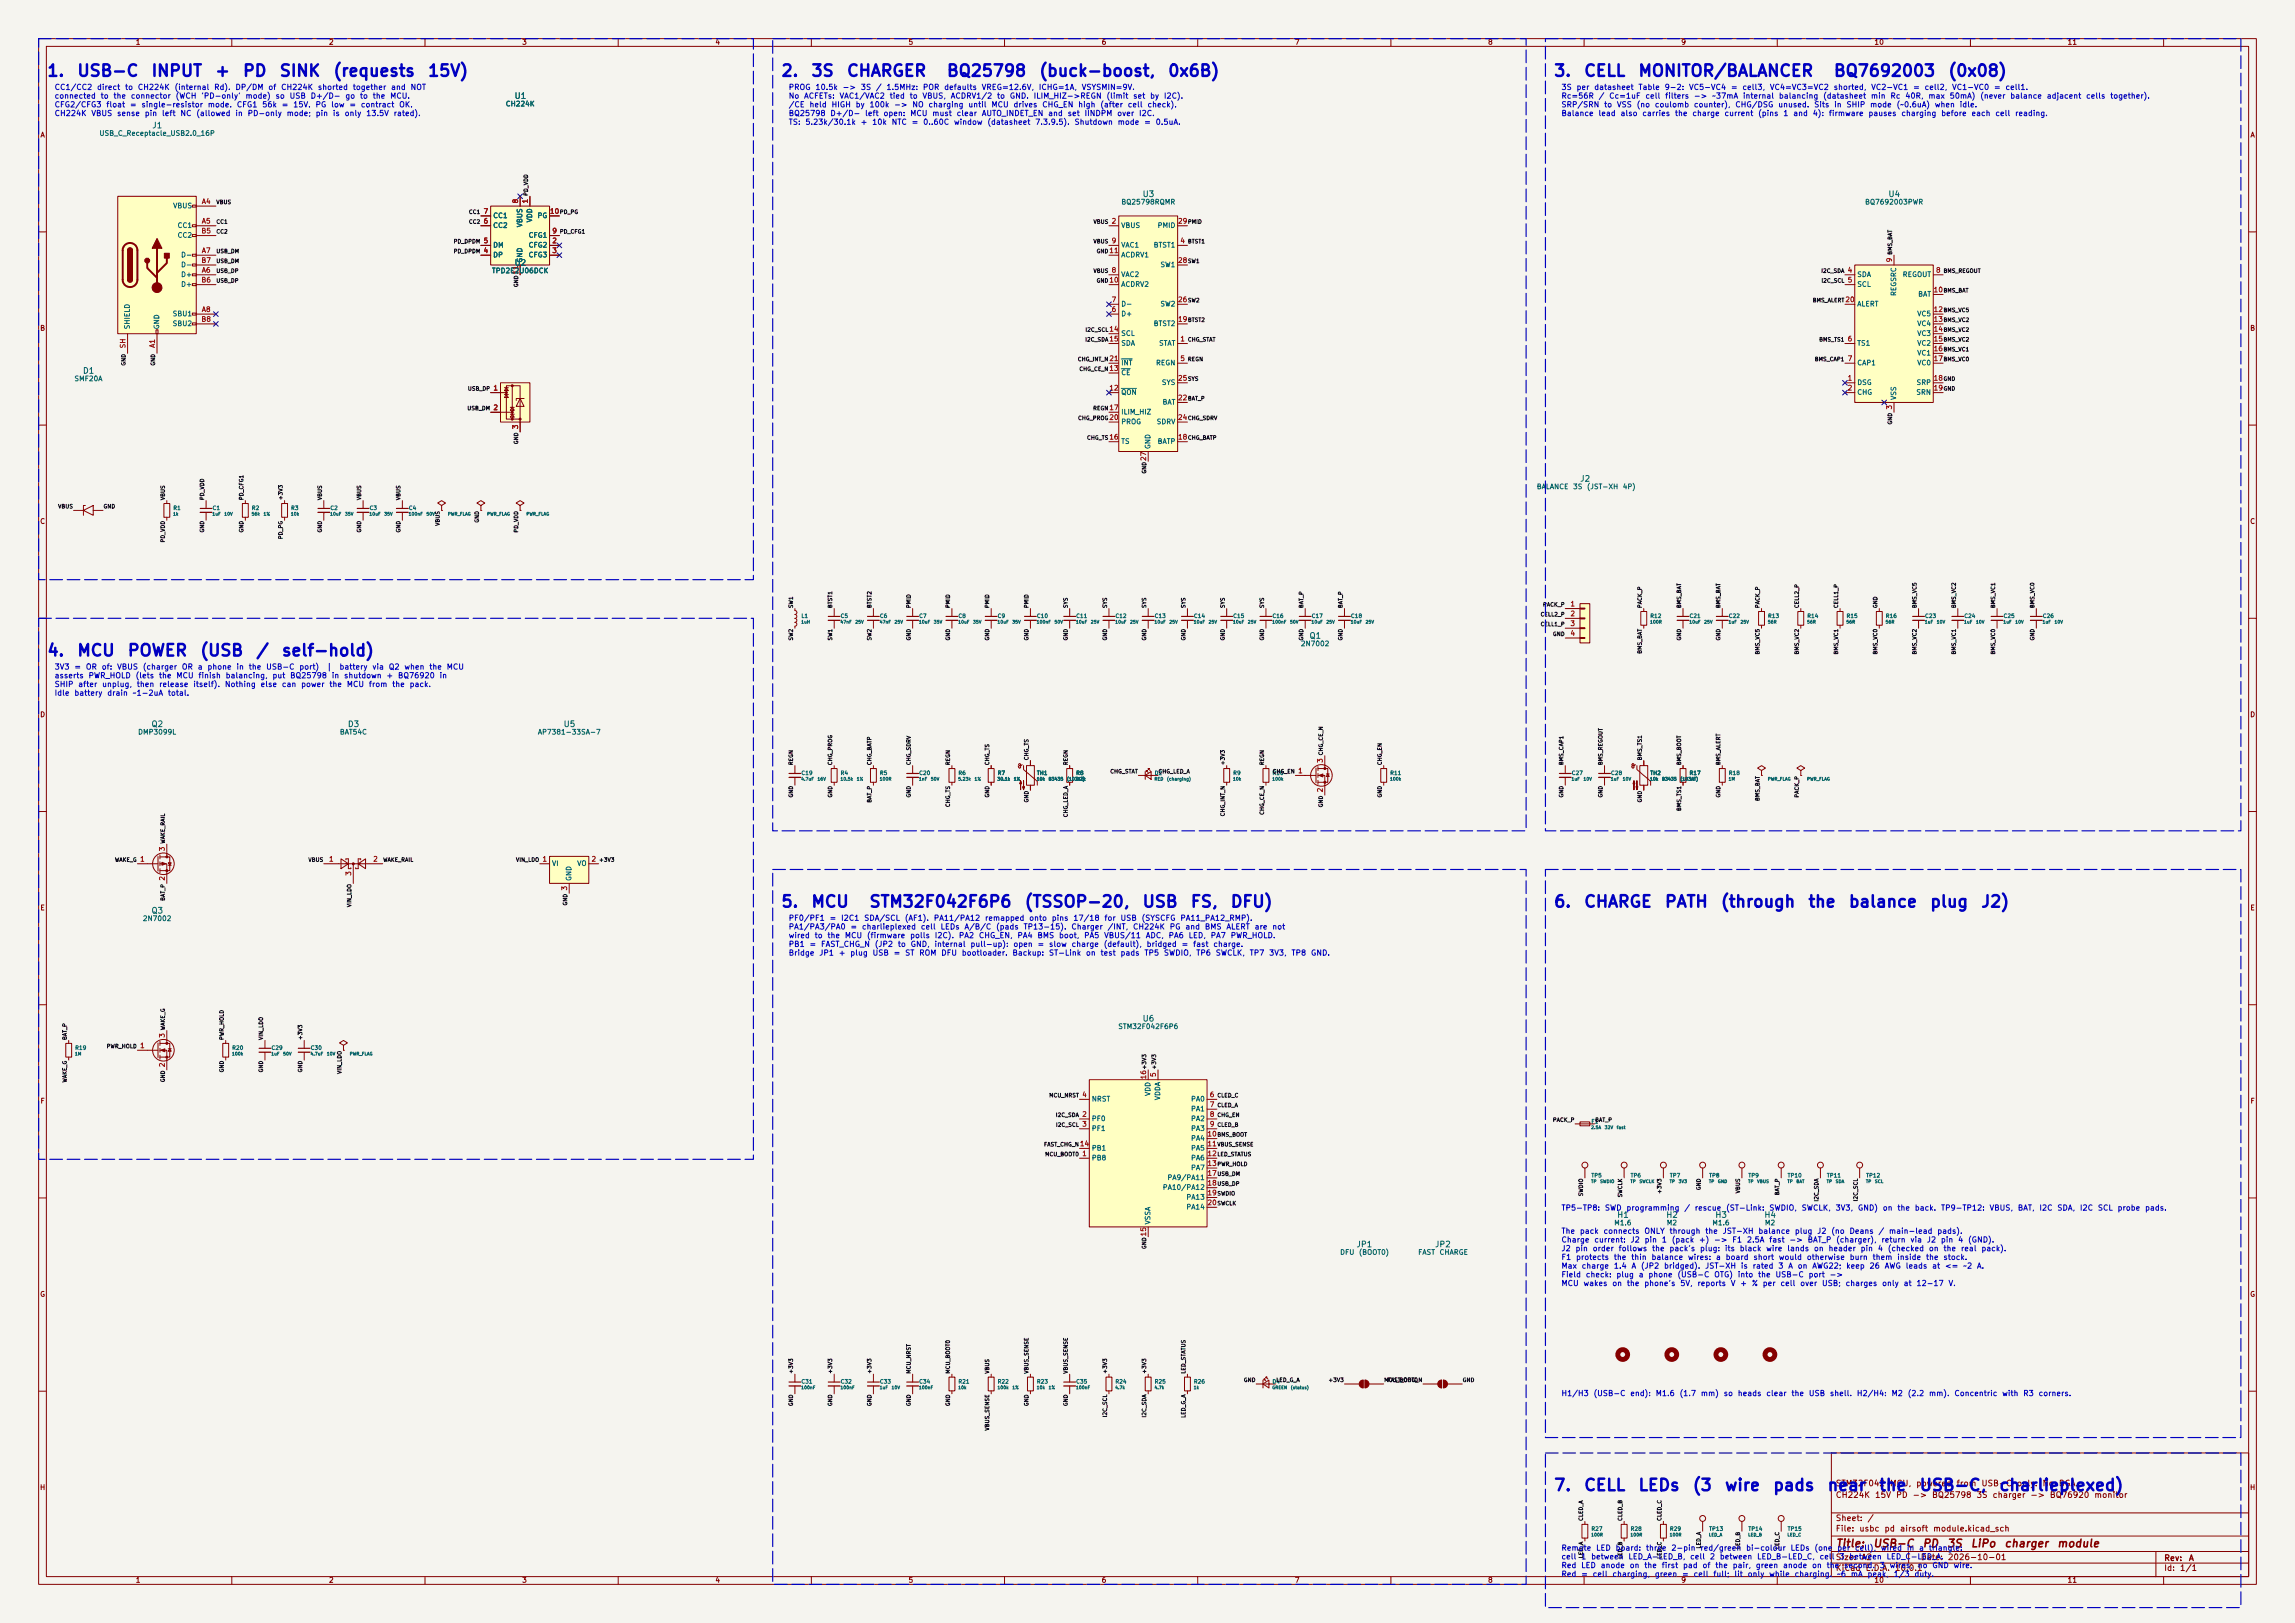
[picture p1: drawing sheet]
<svg xmlns="http://www.w3.org/2000/svg" width="594mm" height="420mm" viewBox="0 0 594 420" stroke-linecap="round" stroke-linejoin="round" font-family="sans-serif">
<defs><g id="words">
<g font-size="3" fill="#0000c2">
<text x="12" y="20.5">1.</text>
<text x="19.8" y="20.5">USB-C</text>
<text x="39" y="20.5">INPUT</text>
<text x="55.5" y="20.5">+</text>
<text x="62.7" y="20.5">PD</text>
<text x="72.1" y="20.5">SINK</text>
<text x="86.1" y="20.5">(requests</text>
<text x="110.5" y="20.5">15V)</text>
<text x="202" y="20.5">2.</text>
<text x="209.8" y="20.5">3S</text>
<text x="219" y="20.5">CHARGER</text>
<text x="244.8" y="20.5">BQ25798</text>
<text x="268.8" y="20.5">(buck-boost,</text>
<text x="302.1" y="20.5">0x6B)</text>
<text x="402" y="20.5">3.</text>
<text x="409.8" y="20.5">CELL</text>
<text x="423.8" y="20.5">MONITOR/BALANCER</text>
<text x="474.4" y="20.5">BQ7692003</text>
<text x="504" y="20.5">(0x08)</text>
<text x="12" y="170.6">4.</text>
<text x="19.8" y="170.6">MCU</text>
<text x="32.8" y="170.6">POWER</text>
<text x="51.6" y="170.6">(USB</text>
<text x="66.1" y="170.6">/</text>
<text x="72.7" y="170.6">self-hold)</text>
<text x="202" y="235.6">5.</text>
<text x="209.8" y="235.6">MCU</text>
<text x="224.8" y="235.6">STM32F042F6P6</text>
<text x="265" y="235.6">(TSSOP-20,</text>
<text x="295.5" y="235.6">USB</text>
<text x="308" y="235.6">FS,</text>
<text x="318.3" y="235.6">DFU)</text>
<text x="402" y="235.6">6.</text>
<text x="409.8" y="235.6">CHARGE</text>
<text x="430.7" y="235.6">PATH</text>
<text x="445.2" y="235.6">(through</text>
<text x="467.8" y="235.6">the</text>
<text x="478.3" y="235.6">balance</text>
<text x="499.3" y="235.6">plug</text>
<text x="512.5" y="235.6">J2)</text>
<text x="402" y="386.6">7.</text>
<text x="409.8" y="386.6">CELL</text>
<text x="423.8" y="386.6">LEDs</text>
<text x="437.9" y="386.6">(3</text>
<text x="446.2" y="386.6">wire</text>
<text x="458.7" y="386.6">pads</text>
<text x="472.8" y="386.6">near</text>
<text x="486.1" y="386.6">the</text>
<text x="496.6" y="386.6">USB-C,</text>
<text x="517.2" y="386.6">charlieplexed)</text>
</g>
<g font-size="2" fill="#840000">
<text x="475" y="400.9">Title:</text>
<text x="484.7" y="400.9">USB-C</text>
<text x="497.5" y="400.9">PD</text>
<text x="503.8" y="400.9">3S</text>
<text x="509.9" y="400.9">LiPo</text>
<text x="518.6" y="400.9">charger</text>
<text x="532.3" y="400.9">module</text>
</g>
<g font-size="1.5" fill="#006464">
<text x="133" y="25.9">U1</text>
<text x="39.3" y="33.6">J1</text>
<text x="295.6" y="51.3">U3</text>
<text x="488.6" y="51.3">U4</text>
<text x="133" y="69.1">U2</text>
<text x="21.3" y="97.1">D1</text>
<text x="408.8" y="125">J2</text>
<text x="338.8" y="165.6">Q1</text>
<text x="39.1" y="188.5">Q2</text>
<text x="89.9" y="188.5">D3</text>
<text x="145.7" y="188.5">U5</text>
<text x="39.1" y="236.8">Q3</text>
<text x="295.6" y="264.7">U6</text>
<text x="418.4" y="315.5">H1</text>
<text x="431.1" y="315.5">H2</text>
<text x="443.8" y="315.5">H3</text>
<text x="456.5" y="315.5">H4</text>
<text x="350.9" y="323.1">JP1</text>
<text x="371.3" y="323.1">JP2</text>
</g>
<g font-size="1.5" fill="#840000">
<text x="475" y="388">CH224K</text>
<text x="475" y="385">STM32F042</text>
<text x="485.2" y="388">15V</text>
<text x="489" y="385">MCU,</text>
<text x="490.6" y="388">PD</text>
<text x="494.9" y="388">-&gt;</text>
<text x="495.8" y="385">powered</text>
<text x="499.9" y="388">BQ25798</text>
<text x="506.3" y="385">from</text>
<text x="511.4" y="388">3S</text>
<text x="512.7" y="385">USB-C</text>
<text x="515.6" y="388">charger</text>
<text x="521.9" y="385">only.</text>
<text x="525.4" y="388">-&gt;</text>
<text x="528.5" y="385">No</text>
<text x="530.4" y="388">BQ76920</text>
<text x="532.7" y="385">BGA.</text>
<text x="541.9" y="388">monitor</text>
<text x="475" y="394">Sheet:</text>
<text x="483.2" y="394">/</text>
<text x="475" y="396.7">File:</text>
<text x="481.1" y="396.7">usbc</text>
<text x="487.6" y="396.7">pd</text>
<text x="491.6" y="396.7">airsoft</text>
<text x="500.2" y="396.7">module.kicad_sch</text>
<text x="475" y="406.9">KiCad</text>
<text x="481.7" y="404.1">A2</text>
<text x="482.7" y="406.9">E.D.A.</text>
<text x="490.3" y="406.9">10.0.1</text>
<text x="497" y="404.1">Date:</text>
<text x="560" y="404.3">Rev:</text>
<text x="560" y="406.9">Id:</text>
<text x="564.1" y="406.9">1/1</text>
<text x="566.4" y="404.3">A</text>
</g>
<g font-size="1.4" fill="#0000c2">
<text x="14" y="23.6">CC1/CC2</text>
<text x="25" y="23.6">direct</text>
<text x="32.2" y="23.6">to</text>
<text x="35.5" y="23.6">CH224K</text>
<text x="45" y="23.6">(internal</text>
<text x="55.3" y="23.6">Rd).</text>
<text x="60.8" y="23.6">DP/DM</text>
<text x="69.3" y="23.6">of</text>
<text x="72.6" y="23.6">CH224K</text>
<text x="82.1" y="23.6">shorted</text>
<text x="91.2" y="23.6">together</text>
<text x="101.1" y="23.6">and</text>
<text x="106.1" y="23.6">NOT</text>
<text x="204" y="23.6">PROG</text>
<text x="210.9" y="23.6">10.5k</text>
<text x="218" y="23.6">-&gt;</text>
<text x="222.7" y="23.6">3S</text>
<text x="226.6" y="23.6">/</text>
<text x="229.3" y="23.6">1.5MHz:</text>
<text x="238.7" y="23.6">POR</text>
<text x="244.2" y="23.6">defaults</text>
<text x="254" y="23.6">VREG=12.6V,</text>
<text x="268.7" y="23.6">ICHG=1A,</text>
<text x="279.8" y="23.6">VSYSMIN=9V.</text>
<text x="404" y="23.6">3S</text>
<text x="407.9" y="23.6">per</text>
<text x="412.5" y="23.6">datasheet</text>
<text x="423.9" y="23.6">Table</text>
<text x="430.7" y="23.6">9-2:</text>
<text x="437" y="23.6">VC5-VC4</text>
<text x="447.9" y="23.6">=</text>
<text x="450.8" y="23.6">cell3,</text>
<text x="458" y="23.6">VC4=VC3=VC2</text>
<text x="474.5" y="23.6">shorted,</text>
<text x="484.2" y="23.6">VC2-VC1</text>
<text x="495" y="23.6">=</text>
<text x="498" y="23.6">cell2,</text>
<text x="505.1" y="23.6">VC1-VC0</text>
<text x="515.9" y="23.6">=</text>
<text x="518.9" y="23.6">cell1.</text>
<text x="14" y="25.9">connected</text>
<text x="14" y="28.1">CFG2/CFG3</text>
<text x="25.9" y="25.9">to</text>
<text x="27.4" y="28.1">float</text>
<text x="29.2" y="25.9">the</text>
<text x="33.5" y="28.1">=</text>
<text x="33.7" y="25.9">connector</text>
<text x="36.5" y="28.1">single-resistor</text>
<text x="45.3" y="25.9">(WCH</text>
<text x="52" y="25.9">'PD-only'</text>
<text x="53.6" y="28.1">mode.</text>
<text x="61.2" y="28.1">CFG1</text>
<text x="63.4" y="25.9">mode)</text>
<text x="67.7" y="28.1">56k</text>
<text x="71.2" y="25.9">so</text>
<text x="72.8" y="28.1">=</text>
<text x="74.8" y="25.9">USB</text>
<text x="75.8" y="28.1">15V.</text>
<text x="80.3" y="25.9">D+/D-</text>
<text x="81.5" y="28.1">PG</text>
<text x="85.6" y="28.1">low</text>
<text x="89.2" y="25.9">go</text>
<text x="90.3" y="28.1">=</text>
<text x="93" y="25.9">to</text>
<text x="93.3" y="28.1">contract</text>
<text x="96.3" y="25.9">the</text>
<text x="100.8" y="25.9">MCU.</text>
<text x="103.2" y="28.1">OK.</text>
<text x="204" y="25.9">No</text>
<text x="204" y="28.1">/CE</text>
<text x="208" y="25.9">ACFETs:</text>
<text x="209.4" y="28.1">held</text>
<text x="215.1" y="28.1">HIGH</text>
<text x="217.2" y="25.9">VAC1/VAC2</text>
<text x="221.3" y="28.1">by</text>
<text x="224.9" y="28.1">100k</text>
<text x="230.1" y="25.9">tied</text>
<text x="231.3" y="28.1">-&gt;</text>
<text x="235.3" y="25.9">to</text>
<text x="236" y="28.1">NO</text>
<text x="238.6" y="25.9">VBUS,</text>
<text x="240.2" y="28.1">charging</text>
<text x="245.9" y="25.9">ACDRV1/2</text>
<text x="250.5" y="28.1">until</text>
<text x="256.5" y="28.1">MCU</text>
<text x="257.9" y="25.9">to</text>
<text x="261.2" y="25.9">GND.</text>
<text x="262.2" y="28.1">drives</text>
<text x="267.4" y="25.9">ILIM_HIZ-&gt;REGN</text>
<text x="269.6" y="28.1">CHG_EN</text>
<text x="278.9" y="28.1">high</text>
<text x="284.6" y="28.1">(after</text>
<text x="286.2" y="25.9">(limit</text>
<text x="291.7" y="28.1">cell</text>
<text x="293.1" y="25.9">set</text>
<text x="296.9" y="28.1">check).</text>
<text x="297.5" y="25.9">by</text>
<text x="301.1" y="25.9">I2C).</text>
<text x="404" y="25.9">Rc=56R</text>
<text x="404" y="28.1">SRP/SRN</text>
<text x="413.6" y="25.9">/</text>
<text x="415" y="28.1">to</text>
<text x="416.4" y="25.9">Cc=1uF</text>
<text x="418.4" y="28.1">VSS</text>
<text x="423.5" y="28.1">(no</text>
<text x="425.7" y="25.9">cell</text>
<text x="428.2" y="28.1">coulomb</text>
<text x="430.8" y="25.9">filters</text>
<text x="438.3" y="25.9">-&gt;</text>
<text x="438.3" y="28.1">counter),</text>
<text x="443" y="25.9">~37mA</text>
<text x="449" y="28.1">CHG/DSG</text>
<text x="451" y="25.9">internal</text>
<text x="460.1" y="28.1">unused.</text>
<text x="460.3" y="25.9">balancing</text>
<text x="469.4" y="28.1">Sits</text>
<text x="471.7" y="25.9">(datasheet</text>
<text x="474.6" y="28.1">in</text>
<text x="477.8" y="28.1">SHIP</text>
<text x="483.9" y="28.1">mode</text>
<text x="484.1" y="25.9">min</text>
<text x="489.1" y="25.9">Rc</text>
<text x="490.7" y="28.1">(~0.6uA)</text>
<text x="493" y="25.9">40R,</text>
<text x="499" y="25.9">max</text>
<text x="500.6" y="28.1">when</text>
<text x="504.5" y="25.9">50mA)</text>
<text x="507.1" y="28.1">idle.</text>
<text x="512.4" y="25.9">(never</text>
<text x="520.2" y="25.9">balance</text>
<text x="529.6" y="25.9">adjacent</text>
<text x="539.8" y="25.9">cells</text>
<text x="546" y="25.9">together).</text>
<text x="14" y="30.4">CH224K</text>
<text x="23.5" y="30.4">VBUS</text>
<text x="30.2" y="30.4">sense</text>
<text x="37.3" y="30.4">pin</text>
<text x="41.8" y="30.4">left</text>
<text x="46.6" y="30.4">NC</text>
<text x="50.7" y="30.4">(allowed</text>
<text x="60.8" y="30.4">in</text>
<text x="64" y="30.4">PD-only</text>
<text x="74.1" y="30.4">mode;</text>
<text x="81.6" y="30.4">pin</text>
<text x="86" y="30.4">is</text>
<text x="89.1" y="30.4">only</text>
<text x="94.6" y="30.4">13.5V</text>
<text x="101.7" y="30.4">rated).</text>
<text x="204" y="30.4">BQ25798</text>
<text x="204" y="32.6">TS:</text>
<text x="208.3" y="32.6">5.23k/30.1k</text>
<text x="214.8" y="30.4">D+/D-</text>
<text x="222.6" y="32.6">+</text>
<text x="223.8" y="30.4">left</text>
<text x="225.6" y="32.6">10k</text>
<text x="228.5" y="30.4">open:</text>
<text x="230.6" y="32.6">NTC</text>
<text x="235.4" y="30.4">MCU</text>
<text x="235.8" y="32.6">=</text>
<text x="238.8" y="32.6">0..60C</text>
<text x="241.2" y="30.4">must</text>
<text x="246.8" y="32.6">window</text>
<text x="247.5" y="30.4">clear</text>
<text x="254" y="30.4">AUTO_INDET_EN</text>
<text x="255.4" y="32.6">(datasheet</text>
<text x="267.8" y="32.6">7.3.9.5).</text>
<text x="271.2" y="30.4">and</text>
<text x="276.2" y="30.4">set</text>
<text x="278" y="32.6">Shutdown</text>
<text x="280.6" y="30.4">IINDPM</text>
<text x="289" y="30.4">over</text>
<text x="289.1" y="32.6">mode</text>
<text x="294.7" y="30.4">I2C.</text>
<text x="296" y="32.6">=</text>
<text x="299" y="32.6">0.5uA.</text>
<text x="404" y="30.4">Balance</text>
<text x="413.6" y="30.4">lead</text>
<text x="419.3" y="30.4">also</text>
<text x="424.9" y="30.4">carries</text>
<text x="433.4" y="30.4">the</text>
<text x="437.9" y="30.4">charge</text>
<text x="446.2" y="30.4">current</text>
<text x="454.9" y="30.4">(pins</text>
<text x="461.4" y="30.4">1</text>
<text x="464" y="30.4">and</text>
<text x="469" y="30.4">4):</text>
<text x="473.2" y="30.4">firmware</text>
<text x="483.5" y="30.4">pauses</text>
<text x="492" y="30.4">charging</text>
<text x="502.3" y="30.4">before</text>
<text x="510.1" y="30.4">each</text>
<text x="516.3" y="30.4">cell</text>
<text x="521.4" y="30.4">reading.</text>
<text x="14" y="173.6">3V3</text>
<text x="19.1" y="173.6">=</text>
<text x="22.1" y="173.6">OR</text>
<text x="26.2" y="173.6">of:</text>
<text x="30.2" y="173.6">VBUS</text>
<text x="36.8" y="173.6">(charger</text>
<text x="46.9" y="173.6">OR</text>
<text x="51" y="173.6">a</text>
<text x="53.6" y="173.6">phone</text>
<text x="61.1" y="173.6">in</text>
<text x="64.2" y="173.6">the</text>
<text x="68.8" y="173.6">USB-C</text>
<text x="77.3" y="173.6">port)</text>
<text x="84.4" y="173.6">|</text>
<text x="87.7" y="173.6">battery</text>
<text x="96.2" y="173.6">via</text>
<text x="100.5" y="173.6">Q2</text>
<text x="104.5" y="173.6">when</text>
<text x="111" y="173.6">the</text>
<text x="115.5" y="173.6">MCU</text>
<text x="14" y="175.9">asserts</text>
<text x="14" y="178.1">SHIP</text>
<text x="20.1" y="178.1">after</text>
<text x="22.8" y="175.9">PWR_HOLD</text>
<text x="26.3" y="178.1">unplug,</text>
<text x="35" y="175.9">(lets</text>
<text x="35.3" y="178.1">then</text>
<text x="41" y="175.9">the</text>
<text x="41" y="178.1">release</text>
<text x="45.5" y="175.9">MCU</text>
<text x="49.9" y="178.1">itself).</text>
<text x="51.2" y="175.9">finish</text>
<text x="58.1" y="178.1">Nothing</text>
<text x="58.3" y="175.9">balancing,</text>
<text x="67.3" y="178.1">else</text>
<text x="70.4" y="175.9">put</text>
<text x="72.8" y="178.1">can</text>
<text x="75" y="175.9">BQ25798</text>
<text x="77.8" y="178.1">power</text>
<text x="85.1" y="178.1">the</text>
<text x="85.7" y="175.9">in</text>
<text x="88.9" y="175.9">shutdown</text>
<text x="89.6" y="178.1">MCU</text>
<text x="95.3" y="178.1">from</text>
<text x="99.9" y="175.9">+</text>
<text x="101.4" y="178.1">the</text>
<text x="102.9" y="175.9">BQ76920</text>
<text x="105.9" y="178.1">pack.</text>
<text x="113.6" y="175.9">in</text>
<text x="14" y="180.4">Idle</text>
<text x="19.1" y="180.4">battery</text>
<text x="27.6" y="180.4">drain</text>
<text x="34.2" y="180.4">~1-2uA</text>
<text x="43.3" y="180.4">total.</text>
<text x="204" y="238.6">PF0/PF1</text>
<text x="214.6" y="238.6">=</text>
<text x="217.6" y="238.6">I2C1</text>
<text x="223.5" y="238.6">SDA/SCL</text>
<text x="234" y="238.6">(AF1).</text>
<text x="241.6" y="238.6">PA11/PA12</text>
<text x="254.8" y="238.6">remapped</text>
<text x="266.2" y="238.6">onto</text>
<text x="272.1" y="238.6">pins</text>
<text x="277.7" y="238.6">17/18</text>
<text x="285.7" y="238.6">for</text>
<text x="289.9" y="238.6">USB</text>
<text x="295.3" y="238.6">(SYSCFG</text>
<text x="305.4" y="238.6">PA11_PA12_RMP).</text>
<text x="204" y="240.9">PA1/PA3/PA0</text>
<text x="204" y="243.1">wired</text>
<text x="204" y="245.4">PB1</text>
<text x="209.4" y="245.4">=</text>
<text x="210.7" y="243.1">to</text>
<text x="212.4" y="245.4">FAST_CHG_N</text>
<text x="214" y="243.1">the</text>
<text x="218.5" y="243.1">MCU</text>
<text x="220" y="240.9">=</text>
<text x="223" y="240.9">charlieplexed</text>
<text x="224.2" y="243.1">(firmware</text>
<text x="226.3" y="245.4">(JP2</text>
<text x="232.2" y="245.4">to</text>
<text x="235.4" y="243.1">polls</text>
<text x="235.6" y="245.4">GND,</text>
<text x="238.2" y="240.9">cell</text>
<text x="241.7" y="245.4">internal</text>
<text x="241.8" y="243.1">I2C).</text>
<text x="243.3" y="240.9">LEDs</text>
<text x="248" y="243.1">PA2</text>
<text x="249.5" y="240.9">A/B/C</text>
<text x="251" y="245.4">pull-up):</text>
<text x="253.2" y="243.1">CHG_EN,</text>
<text x="257.7" y="240.9">(pads</text>
<text x="262.2" y="245.4">open</text>
<text x="263.2" y="243.1">PA4</text>
<text x="264.8" y="240.9">TP13-15).</text>
<text x="268.4" y="243.1">BMS</text>
<text x="268.4" y="245.4">=</text>
<text x="271.4" y="245.4">slow</text>
<text x="273.9" y="243.1">boot,</text>
<text x="277.2" y="240.9">Charger</text>
<text x="277.2" y="245.4">charge</text>
<text x="280.5" y="243.1">PA5</text>
<text x="285.5" y="245.4">(default),</text>
<text x="285.6" y="243.1">VBUS/11</text>
<text x="286.5" y="240.9">/INT,</text>
<text x="293.1" y="240.9">CH224K</text>
<text x="296.4" y="243.1">ADC,</text>
<text x="296.6" y="245.4">bridged</text>
<text x="302.3" y="243.1">PA6</text>
<text x="302.6" y="240.9">PG</text>
<text x="305.7" y="245.4">=</text>
<text x="306.7" y="240.9">and</text>
<text x="307.5" y="243.1">LED,</text>
<text x="308.7" y="245.4">fast</text>
<text x="311.7" y="240.9">BMS</text>
<text x="313.2" y="243.1">PA7</text>
<text x="313.9" y="245.4">charge.</text>
<text x="317.3" y="240.9">ALERT</text>
<text x="318.4" y="243.1">PWR_HOLD.</text>
<text x="324.6" y="240.9">are</text>
<text x="329.2" y="240.9">not</text>
<text x="204" y="247.6">Bridge</text>
<text x="211.9" y="247.6">JP1</text>
<text x="217" y="247.6">+</text>
<text x="219.9" y="247.6">plug</text>
<text x="225.7" y="247.6">USB</text>
<text x="231.2" y="247.6">=</text>
<text x="234.1" y="247.6">ST</text>
<text x="237.8" y="247.6">ROM</text>
<text x="243.5" y="247.6">DFU</text>
<text x="248.8" y="247.6">bootloader.</text>
<text x="261.9" y="247.6">Backup:</text>
<text x="271.4" y="247.6">ST-Link</text>
<text x="280.9" y="247.6">on</text>
<text x="284.7" y="247.6">test</text>
<text x="289.9" y="247.6">pads</text>
<text x="296.1" y="247.6">TP5</text>
<text x="301.1" y="247.6">SWDIO,</text>
<text x="309.5" y="247.6">TP6</text>
<text x="314.5" y="247.6">SWCLK,</text>
<text x="323.3" y="247.6">TP7</text>
<text x="328.3" y="247.6">3V3,</text>
<text x="334.1" y="247.6">TP8</text>
<text x="339.2" y="247.6">GND.</text>
<text x="404" y="313.6">TP5-TP8:</text>
<text x="415.2" y="313.6">SWD</text>
<text x="420.8" y="313.6">programming</text>
<text x="435.8" y="313.6">/</text>
<text x="438.5" y="313.6">rescue</text>
<text x="446.6" y="313.6">(ST-Link:</text>
<text x="457.8" y="313.6">SWDIO,</text>
<text x="466.2" y="313.6">SWCLK,</text>
<text x="475" y="313.6">3V3,</text>
<text x="480.7" y="313.6">GND)</text>
<text x="487.2" y="313.6">on</text>
<text x="491" y="313.6">the</text>
<text x="495.5" y="313.6">back.</text>
<text x="502.2" y="313.6">TP9-TP12:</text>
<text x="514.8" y="313.6">VBUS,</text>
<text x="522.1" y="313.6">BAT,</text>
<text x="527.7" y="313.6">I2C</text>
<text x="532.3" y="313.6">SDA,</text>
<text x="538.2" y="313.6">I2C</text>
<text x="542.8" y="313.6">SCL</text>
<text x="547.9" y="313.6">probe</text>
<text x="555.1" y="313.6">pads.</text>
<text x="404" y="319.6">The</text>
<text x="404" y="321.9">Charge</text>
<text x="408.8" y="319.6">pack</text>
<text x="412.5" y="321.9">current:</text>
<text x="414.9" y="319.6">connects</text>
<text x="421.9" y="321.9">J2</text>
<text x="425.5" y="319.6">ONLY</text>
<text x="425.5" y="321.9">pin</text>
<text x="430" y="321.9">1</text>
<text x="432" y="319.6">through</text>
<text x="432.6" y="321.9">(pack</text>
<text x="439.6" y="321.9">+)</text>
<text x="441.2" y="319.6">the</text>
<text x="443.5" y="321.9">-&gt;</text>
<text x="445.7" y="319.6">JST-XH</text>
<text x="448.2" y="321.9">F1</text>
<text x="452" y="321.9">2.5A</text>
<text x="455" y="319.6">balance</text>
<text x="457.8" y="321.9">fast</text>
<text x="463" y="321.9">-&gt;</text>
<text x="464.4" y="319.6">plug</text>
<text x="467.7" y="321.9">BAT_P</text>
<text x="470.2" y="319.6">J2</text>
<text x="473.8" y="319.6">(no</text>
<text x="475.1" y="321.9">(charger),</text>
<text x="478.6" y="319.6">Deans</text>
<text x="486.1" y="319.6">/</text>
<text x="486.8" y="321.9">return</text>
<text x="488.8" y="319.6">main-lead</text>
<text x="494.3" y="321.9">via</text>
<text x="498.6" y="321.9">J2</text>
<text x="501.3" y="319.6">pads).</text>
<text x="502.2" y="321.9">pin</text>
<text x="506.7" y="321.9">4</text>
<text x="509.2" y="321.9">(GND).</text>
<text x="404" y="324.1">J2</text>
<text x="404" y="326.4">F1</text>
<text x="404" y="328.6">Max</text>
<text x="407.6" y="324.1">pin</text>
<text x="407.8" y="326.4">protects</text>
<text x="409.2" y="328.6">charge</text>
<text x="412.1" y="324.1">order</text>
<text x="417.6" y="326.4">the</text>
<text x="417.6" y="328.6">1.4</text>
<text x="418.8" y="324.1">follows</text>
<text x="422.1" y="326.4">thin</text>
<text x="422.1" y="328.6">A</text>
<text x="424.6" y="328.6">(JP2</text>
<text x="427.3" y="326.4">balance</text>
<text x="427.4" y="324.1">the</text>
<text x="430.6" y="328.6">bridged).</text>
<text x="432" y="324.1">pack's</text>
<text x="436.8" y="326.4">wires:</text>
<text x="439.9" y="324.1">plug:</text>
<text x="441.2" y="328.6">JST-XH</text>
<text x="444" y="326.4">a</text>
<text x="446.3" y="324.1">its</text>
<text x="446.5" y="326.4">board</text>
<text x="450.2" y="324.1">black</text>
<text x="450.4" y="328.6">is</text>
<text x="453.5" y="328.6">rated</text>
<text x="453.7" y="326.4">short</text>
<text x="457" y="324.1">wire</text>
<text x="460.1" y="328.6">3</text>
<text x="460.3" y="326.4">would</text>
<text x="462.4" y="324.1">lands</text>
<text x="462.7" y="328.6">A</text>
<text x="465.1" y="328.6">on</text>
<text x="467.5" y="326.4">otherwise</text>
<text x="468.9" y="328.6">AWG22;</text>
<text x="469.4" y="324.1">on</text>
<text x="473.1" y="324.1">header</text>
<text x="477.7" y="328.6">keep</text>
<text x="478.6" y="326.4">burn</text>
<text x="481.4" y="324.1">pin</text>
<text x="483.7" y="328.6">26</text>
<text x="484.5" y="326.4">them</text>
<text x="485.9" y="324.1">4</text>
<text x="487.7" y="328.6">AWG</text>
<text x="488.5" y="324.1">(checked</text>
<text x="490.9" y="326.4">inside</text>
<text x="493.1" y="328.6">leads</text>
<text x="498.3" y="326.4">the</text>
<text x="499.1" y="324.1">on</text>
<text x="499.9" y="328.6">at</text>
<text x="502.9" y="326.4">stock.</text>
<text x="502.9" y="324.1">the</text>
<text x="503.3" y="328.6">&lt;=</text>
<text x="507.4" y="324.1">real</text>
<text x="508" y="328.6">~2</text>
<text x="511.5" y="328.6">A.</text>
<text x="512.7" y="324.1">pack).</text>
<text x="404" y="330.9">Field</text>
<text x="404" y="333.1">MCU</text>
<text x="409.7" y="333.1">wakes</text>
<text x="410.3" y="330.9">check:</text>
<text x="417.2" y="333.1">on</text>
<text x="418.2" y="330.9">plug</text>
<text x="420.9" y="333.1">the</text>
<text x="424" y="330.9">a</text>
<text x="425.4" y="333.1">phone's</text>
<text x="426.5" y="330.9">phone</text>
<text x="434" y="330.9">(USB-C</text>
<text x="434.8" y="333.1">5V,</text>
<text x="439.2" y="333.1">reports</text>
<text x="443.5" y="330.9">OTG)</text>
<text x="447.8" y="333.1">V</text>
<text x="449.6" y="330.9">into</text>
<text x="450.3" y="333.1">+</text>
<text x="453.3" y="333.1">%</text>
<text x="454.9" y="330.9">the</text>
<text x="456.1" y="333.1">per</text>
<text x="459.4" y="330.9">USB-C</text>
<text x="460.7" y="333.1">cell</text>
<text x="465.8" y="333.1">over</text>
<text x="468" y="330.9">port</text>
<text x="471.4" y="333.1">USB;</text>
<text x="473.4" y="330.9">-&gt;</text>
<text x="477.5" y="333.1">charges</text>
<text x="487" y="333.1">only</text>
<text x="492.6" y="333.1">at</text>
<text x="495.9" y="333.1">12-17</text>
<text x="504.2" y="333.1">V.</text>
<text x="404" y="361.6">H1/H3</text>
<text x="412.3" y="361.6">(USB-C</text>
<text x="421.8" y="361.6">end):</text>
<text x="428.4" y="361.6">M1.6</text>
<text x="434.6" y="361.6">(1.7</text>
<text x="440.1" y="361.6">mm)</text>
<text x="446" y="361.6">so</text>
<text x="449.6" y="361.6">heads</text>
<text x="457" y="361.6">clear</text>
<text x="463.5" y="361.6">the</text>
<text x="468" y="361.6">USB</text>
<text x="473.5" y="361.6">shell.</text>
<text x="480.5" y="361.6">H2/H4:</text>
<text x="489.4" y="361.6">M2</text>
<text x="493.6" y="361.6">(2.2</text>
<text x="499.1" y="361.6">mm).</text>
<text x="505.7" y="361.6">Concentric</text>
<text x="518.1" y="361.6">with</text>
<text x="523.5" y="361.6">R3</text>
<text x="527.5" y="361.6">corners.</text>
<text x="404" y="401.6">Remote</text>
<text x="413" y="401.6">LED</text>
<text x="418" y="401.6">board:</text>
<text x="425.9" y="401.6">three</text>
<text x="432.4" y="401.6">2-pin</text>
<text x="440" y="401.6">red/green</text>
<text x="451.8" y="401.6">bi-colour</text>
<text x="463.3" y="401.6">LEDs</text>
<text x="469.5" y="401.6">(one</text>
<text x="475.4" y="401.6">per</text>
<text x="480" y="401.6">cell),</text>
<text x="486.7" y="401.6">wired</text>
<text x="493.4" y="401.6">in</text>
<text x="496.6" y="401.6">a</text>
<text x="499.1" y="401.6">triangle:</text>
<text x="404" y="403.9">cell</text>
<text x="404" y="406.1">Red</text>
<text x="409.1" y="403.9">1</text>
<text x="409.1" y="406.1">LED</text>
<text x="411.7" y="403.9">between</text>
<text x="414.2" y="406.1">anode</text>
<text x="421.3" y="403.9">LED_A-LED_B,</text>
<text x="421.7" y="406.1">on</text>
<text x="425.4" y="406.1">the</text>
<text x="430" y="406.1">first</text>
<text x="435.5" y="406.1">pad</text>
<text x="437.3" y="403.9">cell</text>
<text x="440.5" y="406.1">of</text>
<text x="442.4" y="403.9">2</text>
<text x="443.8" y="406.1">the</text>
<text x="445" y="403.9">between</text>
<text x="448.3" y="406.1">pair,</text>
<text x="454.3" y="406.1">green</text>
<text x="454.6" y="403.9">LED_B-LED_C,</text>
<text x="461.4" y="406.1">anode</text>
<text x="468.9" y="406.1">on</text>
<text x="470.8" y="403.9">cellSize:</text>
<text x="472.6" y="406.1">the</text>
<text x="475.9" y="403.9">3</text>
<text x="477.1" y="406.1">second.</text>
<text x="478.5" y="403.9">between</text>
<text x="486.4" y="406.1">3</text>
<text x="488.1" y="403.9">LED_C-LED_A. 2026-10-01</text>
<text x="489" y="406.1">wires,</text>
<text x="496.2" y="406.1">no</text>
<text x="500" y="406.1">GND</text>
<text x="505.5" y="406.1">wire.</text>
<text x="404" y="408.4">Red</text>
<text x="409.1" y="408.4">=</text>
<text x="412.1" y="408.4">cell</text>
<text x="417.2" y="408.4">charging,</text>
<text x="428.2" y="408.4">green</text>
<text x="435.2" y="408.4">=</text>
<text x="438.2" y="408.4">cell</text>
<text x="443.3" y="408.4">full;</text>
<text x="448.8" y="408.4">lit</text>
<text x="452.2" y="408.4">only</text>
<text x="457.8" y="408.4">while</text>
<text x="464.3" y="408.4">charging.</text>
<text x="475.3" y="408.4">~6</text>
<text x="478.9" y="408.4">mA</text>
<text x="483.2" y="408.4">peak,</text>
<text x="490" y="408.4">1/3</text>
<text x="495.4" y="408.4">duty.</text>
</g>
<g font-size="1.3" fill="#840000">
<text x="35" y="11.9">1</text>
<text x="85" y="11.9">2</text>
<text x="135" y="11.9">3</text>
<text x="185" y="11.9">4</text>
<text x="235" y="11.9">5</text>
<text x="285" y="11.9">6</text>
<text x="335" y="11.9">7</text>
<text x="385" y="11.9">8</text>
<text x="435" y="11.9">9</text>
<text x="485" y="11.9">10</text>
<text x="535" y="11.9">11</text>
<text x="10.3" y="35.9">A</text>
<text x="582.3" y="35.9">A</text>
<text x="10.3" y="85.9">B</text>
<text x="582.3" y="85.9">B</text>
<text x="10.3" y="135.9">C</text>
<text x="582.3" y="135.9">C</text>
<text x="10.3" y="185.9">D</text>
<text x="582.3" y="185.9">D</text>
<text x="10.3" y="235.9">E</text>
<text x="582.3" y="235.9">E</text>
<text x="10.3" y="285.9">F</text>
<text x="582.3" y="285.9">F</text>
<text x="10.3" y="335.9">G</text>
<text x="582.3" y="335.9">G</text>
<text x="10.2" y="385.9">H</text>
<text x="582.2" y="385.9">H</text>
<text x="35" y="409.9">1</text>
<text x="85" y="409.9">2</text>
<text x="135" y="409.9">3</text>
<text x="185" y="409.9">4</text>
<text x="235" y="409.9">5</text>
<text x="285" y="409.9">6</text>
<text x="335" y="409.9">7</text>
<text x="385" y="409.9">8</text>
<text x="435" y="409.9">9</text>
<text x="485" y="409.9">10</text>
<text x="535" y="409.9">11</text>
</g>
<g font-size="1.3" fill="#006464">
<text x="130.8" y="27.8">CH224K</text>
<text x="25.6" y="35.4">USB_C_Receptacle_USB2.0_16P</text>
<text x="290.1" y="53.2">BQ25798RQMR</text>
<text x="482.6" y="53.2">BQ7692003PWR</text>
<text x="44.7" y="54.2">VBUS</text>
<text x="45.8" y="59.3">CC1</text>
<text x="127.5" y="59.3">CC2</text>
<text x="127.5" y="56.7">CC1</text>
<text x="135.5" y="58.9" transform="rotate(-90 135.5 58.9)">VBUS</text>
<text x="138" y="57.7" transform="rotate(-90 138 57.7)">VDD</text>
<text x="139" y="56.7">PG</text>
<text x="290.1" y="59.3">VBUS</text>
<text x="299.5" y="59.3">PMID</text>
<text x="45.8" y="61.8">CC2</text>
<text x="127.5" y="64.4">DM</text>
<text x="136.7" y="64.4">CFG2</text>
<text x="136.7" y="61.8">CFG1</text>
<text x="290.1" y="64.4">VAC1</text>
<text x="298.5" y="64.4">BTST1</text>
<text x="46.7" y="72">D+</text>
<text x="46.7" y="66.9">D-</text>
<text x="46.7" y="69.4">D-</text>
<text x="127.2" y="71">TPD2E2U06DCK</text>
<text x="127.5" y="66.9">DP</text>
<text x="135.5" y="68.1" transform="rotate(-90 135.5 68.1)">GND</text>
<text x="136.7" y="66.9">CFG3</text>
<text x="290.1" y="72">VAC2</text>
<text x="290.1" y="66.9">ACDRV1</text>
<text x="300.2" y="69.4">SW1</text>
<text x="480.6" y="72">SDA</text>
<text x="492.4" y="72">REGOUT</text>
<text x="46.7" y="74.5">D+</text>
<text x="290.1" y="74.5">ACDRV2</text>
<text x="480.6" y="74.5">SCL</text>
<text x="491.1" y="76.7" transform="rotate(-90 491.1 76.7)">REGSRC</text>
<text x="496.3" y="77.1">BAT</text>
<text x="44.6" y="82.1">SBU1</text>
<text x="290.1" y="82.1">D+</text>
<text x="290.1" y="79.6">D-</text>
<text x="300.2" y="79.6">SW2</text>
<text x="480.6" y="79.6">ALERT</text>
<text x="496.1" y="82.1">VC5</text>
<text x="33.9" y="85.3" transform="rotate(-90 33.9 85.3)">SHIELD</text>
<text x="41.5" y="85.3" transform="rotate(-90 41.5 85.3)">GND</text>
<text x="44.6" y="84.7">SBU2</text>
<text x="290.1" y="87.2">SCL</text>
<text x="290.1" y="89.8">SDA</text>
<text x="298.5" y="84.7">BTST2</text>
<text x="299.9" y="89.8">STAT</text>
<text x="480.6" y="89.8">TS1</text>
<text x="496.1" y="84.7">VC4</text>
<text x="496.1" y="87.2">VC3</text>
<text x="496.1" y="89.8">VC2</text>
<text x="290.1" y="94.8">INT</text>
<text x="299.1" y="94.8">REGN</text>
<text x="480.6" y="94.8">CAP1</text>
<text x="496.1" y="92.3">VC1</text>
<text x="496.1" y="94.8">VC0</text>
<text x="19.1" y="98.9">SMF20A</text>
<text x="290.1" y="97.4">CE</text>
<text x="300.6" y="99.9">SYS</text>
<text x="480.6" y="99.9">DSG</text>
<text x="495.9" y="99.9">SRP</text>
<text x="290.1" y="102.5">QON</text>
<text x="290.1" y="107.5">ILIM_HIZ</text>
<text x="300.8" y="105">BAT</text>
<text x="480.6" y="102.5">CHG</text>
<text x="491.1" y="103.6" transform="rotate(-90 491.1 103.6)">VSS</text>
<text x="495.9" y="102.5">SRN</text>
<text x="290.1" y="110.1">PROG</text>
<text x="299.3" y="110.1">SDRV</text>
<text x="290.1" y="115.2">TS</text>
<text x="298" y="116.3" transform="rotate(-90 298 116.3)">GND</text>
<text x="299.5" y="115.2">BATP</text>
<text x="397.6" y="126.9">BALANCE</text>
<text x="407" y="126.9">3S</text>
<text x="410.6" y="126.9">(JST-XH</text>
<text x="419.9" y="126.9">4P)</text>
<text x="336.6" y="167.5">2N7002</text>
<text x="35.6" y="190.4">DMP3099L</text>
<text x="87.8" y="190.4">BAT54C</text>
<text x="139.1" y="190.4">AP7381-33SA-7</text>
<text x="142.7" y="224.4">VI</text>
<text x="149.3" y="224.4">VO</text>
<text x="148.2" y="228.1" transform="rotate(-90 148.2 228.1)">GND</text>
<text x="36.8" y="238.6">2N7002</text>
<text x="289.3" y="266.6">STM32F042F6P6</text>
<text x="282.4" y="285.3">NRST</text>
<text x="298" y="283.7" transform="rotate(-90 298 283.7)">VDD</text>
<text x="300.6" y="284.8" transform="rotate(-90 300.6 284.8)">VDDA</text>
<text x="308.1" y="285.3">PA0</text>
<text x="308.1" y="287.9">PA1</text>
<text x="282.4" y="290.4">PF0</text>
<text x="282.4" y="293">PF1</text>
<text x="308.1" y="290.4">PA2</text>
<text x="308.1" y="293">PA3</text>
<text x="282.4" y="298">PB1</text>
<text x="308.1" y="295.5">PA4</text>
<text x="308.1" y="298">PA5</text>
<text x="282.4" y="300.6">PB8</text>
<text x="302" y="305.7">PA9/PA11</text>
<text x="308.1" y="300.6">PA6</text>
<text x="308.1" y="303.1">PA7</text>
<text x="300.8" y="308.2">PA10/PA12</text>
<text x="306.9" y="310.7">PA13</text>
<text x="298" y="317" transform="rotate(-90 298 317)">VSSA</text>
<text x="306.9" y="313.3">PA14</text>
<text x="417.7" y="317.4">M1.6</text>
<text x="431.3" y="317.4">M2</text>
<text x="443.1" y="317.4">M1.6</text>
<text x="456.7" y="317.4">M2</text>
<text x="346.7" y="325">DFU</text>
<text x="351.6" y="325">(BOOT0)</text>
<text x="366.9" y="325">FAST</text>
<text x="372.5" y="325">CHARGE</text>
</g>
<g font-size="1.3" fill="#a90000">
<text x="52.1" y="53.1">A4</text>
<text x="134.4" y="52.8" transform="rotate(-90 134.4 52.8)">8</text>
<text x="136.9" y="52.8" transform="rotate(-90 136.9 52.8)">1</text>
<text x="52.1" y="58.2">A5</text>
<text x="125" y="58.2">6</text>
<text x="125" y="55.6">7</text>
<text x="142.2" y="55.6">10</text>
<text x="287.6" y="58.2">2</text>
<text x="304.8" y="58.2">29</text>
<text x="52" y="60.7">B5</text>
<text x="52.1" y="65.8">A7</text>
<text x="125" y="65.8">4</text>
<text x="125" y="63.2">5</text>
<text x="142.8" y="63.2">2</text>
<text x="142.8" y="65.8">3</text>
<text x="142.8" y="60.7">9</text>
<text x="287" y="65.8">11</text>
<text x="287.6" y="63.2">9</text>
<text x="305.4" y="63.2">4</text>
<text x="52" y="68.3">B7</text>
<text x="52.1" y="70.9">A6</text>
<text x="134.4" y="71.2" transform="rotate(-90 134.4 71.2)">11</text>
<text x="287.6" y="70.9">8</text>
<text x="304.8" y="68.3">28</text>
<text x="478.1" y="70.9">4</text>
<text x="490" y="68" transform="rotate(-90 490 68)">9</text>
<text x="500.9" y="70.9">8</text>
<text x="52" y="73.4">B6</text>
<text x="287" y="73.4">10</text>
<text x="478.1" y="73.4">5</text>
<text x="500.3" y="75.9">10</text>
<text x="52" y="83.6">B8</text>
<text x="52.1" y="81">A8</text>
<text x="287.6" y="81">6</text>
<text x="287.6" y="78.5">7</text>
<text x="304.8" y="83.6">19</text>
<text x="304.8" y="78.5">26</text>
<text x="477.5" y="78.5">20</text>
<text x="500.3" y="81">12</text>
<text x="500.3" y="83.6">13</text>
<text x="287" y="86.1">14</text>
<text x="287" y="88.6">15</text>
<text x="305.4" y="88.6">1</text>
<text x="478.1" y="88.6">6</text>
<text x="500.3" y="86.1">14</text>
<text x="500.3" y="88.6">15</text>
<text x="32.8" y="90.3" transform="rotate(-90 32.8 90.3)">SH</text>
<text x="40.4" y="90.2" transform="rotate(-90 40.4 90.2)">A1</text>
<text x="287" y="93.7">21</text>
<text x="305.4" y="93.7">5</text>
<text x="478.1" y="93.7">7</text>
<text x="500.3" y="91.2">16</text>
<text x="500.3" y="93.7">17</text>
<text x="127.6" y="101.3">1</text>
<text x="287" y="101.3">12</text>
<text x="287" y="96.3">13</text>
<text x="304.8" y="98.8">25</text>
<text x="478.1" y="98.8">1</text>
<text x="478.1" y="101.3">2</text>
<text x="500.3" y="98.8">18</text>
<text x="500.3" y="101.3">19</text>
<text x="127.6" y="106.4">2</text>
<text x="287" y="106.4">17</text>
<text x="304.8" y="103.9">22</text>
<text x="490" y="106.1" transform="rotate(-90 490 106.1)">3</text>
<text x="134.4" y="111.2" transform="rotate(-90 134.4 111.2)">3</text>
<text x="287" y="109">20</text>
<text x="304.8" y="109">24</text>
<text x="287" y="114">16</text>
<text x="296.9" y="119.4" transform="rotate(-90 296.9 119.4)">27</text>
<text x="304.8" y="114">18</text>
<text x="406.3" y="157.2">1</text>
<text x="406.3" y="159.8">2</text>
<text x="406.3" y="162.3">3</text>
<text x="406.3" y="164.8">4</text>
<text x="342.6" y="197.6" transform="rotate(-90 342.6 197.6)">3</text>
<text x="335.8" y="200.4">1</text>
<text x="342.6" y="205.2" transform="rotate(-90 342.6 205.2)">2</text>
<text x="42.9" y="220.4" transform="rotate(-90 42.9 220.4)">3</text>
<text x="36.1" y="223.3">1</text>
<text x="85" y="223.3">1</text>
<text x="91.2" y="226.8" transform="rotate(-90 91.2 226.8)">3</text>
<text x="96.4" y="223.3">2</text>
<text x="140.3" y="223.3">1</text>
<text x="153" y="223.3">2</text>
<text x="42.9" y="228" transform="rotate(-90 42.9 228)">2</text>
<text x="147.1" y="230.6" transform="rotate(-90 147.1 230.6)">3</text>
<text x="42.9" y="268.7" transform="rotate(-90 42.9 268.7)">3</text>
<text x="36.1" y="271.5">1</text>
<text x="42.9" y="276.3" transform="rotate(-90 42.9 276.3)">2</text>
<text x="296.9" y="279.4" transform="rotate(-90 296.9 279.4)">16</text>
<text x="299.5" y="278.8" transform="rotate(-90 299.5 278.8)">5</text>
<text x="280" y="284.2">4</text>
<text x="313" y="284.2">6</text>
<text x="313" y="286.8">7</text>
<text x="280" y="289.3">2</text>
<text x="280" y="291.8">3</text>
<text x="313" y="289.3">8</text>
<text x="313" y="291.8">9</text>
<text x="279.4" y="296.9">14</text>
<text x="280" y="299.5">1</text>
<text x="312.4" y="294.4">10</text>
<text x="312.4" y="296.9">11</text>
<text x="312.4" y="299.5">12</text>
<text x="312.4" y="302">13</text>
<text x="312.4" y="304.5">17</text>
<text x="312.4" y="307.1">18</text>
<text x="312.4" y="309.6">19</text>
<text x="312.4" y="312.2">20</text>
<text x="296.9" y="320.1" transform="rotate(-90 296.9 320.1)">15</text>
</g>
<g font-size="1" fill="#0f0f0f">
<text x="55.9" y="53.1">VBUS</text>
<text x="136.9" y="50.8" transform="rotate(-90 136.9 50.8)">PD_VDD</text>
<text x="55.9" y="58.1">CC1</text>
<text x="121.3" y="58.1">CC2</text>
<text x="121.3" y="55.6">CC1</text>
<text x="144.8" y="55.6">PD_PG</text>
<text x="282.9" y="58.1">VBUS</text>
<text x="307.3" y="58.1">PMID</text>
<text x="55.9" y="65.8">USB_DM</text>
<text x="55.9" y="60.7">CC2</text>
<text x="117.3" y="65.8">PD_DPDM</text>
<text x="117.3" y="63.2">PD_DPDM</text>
<text x="144.8" y="60.7">PD_CFG1</text>
<text x="282.9" y="63.2">VBUS</text>
<text x="283.7" y="65.8">GND</text>
<text x="307.3" y="63.2">BTST1</text>
<text x="55.9" y="70.8">USB_DP</text>
<text x="55.9" y="68.3">USB_DM</text>
<text x="282.9" y="70.8">VBUS</text>
<text x="307.3" y="68.3">SW1</text>
<text x="471.3" y="70.8">I2C_SDA</text>
<text x="489.9" y="66" transform="rotate(-90 489.9 66)">BMS_BAT</text>
<text x="502.9" y="70.8">BMS_REGOUT</text>
<text x="55.9" y="73.4">USB_DP</text>
<text x="134.3" y="74.4" transform="rotate(-90 134.3 74.4)">GND</text>
<text x="283.7" y="73.4">GND</text>
<text x="471.3" y="73.4">I2C_SCL</text>
<text x="502.9" y="75.9">BMS_BAT</text>
<text x="307.3" y="78.5">SW2</text>
<text x="307.3" y="83.5">BTST2</text>
<text x="469.1" y="78.5">BMS_ALERT</text>
<text x="502.9" y="81">BMS_VC5</text>
<text x="502.9" y="83.5">BMS_VC2</text>
<text x="280.8" y="88.6">I2C_SDA</text>
<text x="280.8" y="86.1">I2C_SCL</text>
<text x="307.3" y="88.6">CHG_STAT</text>
<text x="470.7" y="88.6">BMS_TS1</text>
<text x="502.9" y="86.1">BMS_VC2</text>
<text x="502.9" y="88.6">BMS_VC2</text>
<text x="32.7" y="94.7" transform="rotate(-90 32.7 94.7)">GND</text>
<text x="40.4" y="94.7" transform="rotate(-90 40.4 94.7)">GND</text>
<text x="278.9" y="93.7">CHG_INT_N</text>
<text x="307.3" y="93.7">REGN</text>
<text x="469.6" y="93.7">BMS_CAP1</text>
<text x="502.9" y="91.2">BMS_VC1</text>
<text x="502.9" y="93.7">BMS_VC0</text>
<text x="121" y="101.3">USB_DP</text>
<text x="279.2" y="96.2">CHG_CE_N</text>
<text x="307.3" y="98.8">SYS</text>
<text x="502.9" y="98.8">GND</text>
<text x="502.9" y="101.3">GND</text>
<text x="120.8" y="106.4">USB_DM</text>
<text x="282.8" y="106.4">REGN</text>
<text x="307.3" y="103.9">BAT_P</text>
<text x="278.9" y="108.9">CHG_PROG</text>
<text x="307.3" y="108.9">CHG_SDRV</text>
<text x="489.9" y="110" transform="rotate(-90 489.9 110)">GND</text>
<text x="134.3" y="115.1" transform="rotate(-90 134.3 115.1)">GND</text>
<text x="281.2" y="114">CHG_TS</text>
<text x="307.3" y="114">CHG_BATP</text>
<text x="296.9" y="122.7" transform="rotate(-90 296.9 122.7)">GND</text>
<text x="14.9" y="131.8">VBUS</text>
<text x="26.7" y="131.8">GND</text>
<text x="42.9" y="129.5" transform="rotate(-90 42.9 129.5)">VBUS</text>
<text x="53.1" y="129.5" transform="rotate(-90 53.1 129.5)">PD_VDD</text>
<text x="63.2" y="129.5" transform="rotate(-90 63.2 129.5)">PD_CFG1</text>
<text x="73.4" y="129.5" transform="rotate(-90 73.4 129.5)">+3V3</text>
<text x="83.5" y="129.5" transform="rotate(-90 83.5 129.5)">VBUS</text>
<text x="93.7" y="129.5" transform="rotate(-90 93.7 129.5)">VBUS</text>
<text x="103.9" y="129.5" transform="rotate(-90 103.9 129.5)">VBUS</text>
<text x="53.1" y="137.9" transform="rotate(-90 53.1 137.9)">GND</text>
<text x="63.2" y="137.9" transform="rotate(-90 63.2 137.9)">GND</text>
<text x="83.5" y="137.9" transform="rotate(-90 83.5 137.9)">GND</text>
<text x="93.7" y="137.9" transform="rotate(-90 93.7 137.9)">GND</text>
<text x="103.9" y="137.9" transform="rotate(-90 103.9 137.9)">GND</text>
<text x="114" y="136.2" transform="rotate(-90 114 136.2)">VBUS</text>
<text x="124.2" y="135.4" transform="rotate(-90 124.2 135.4)">GND</text>
<text x="134.3" y="138" transform="rotate(-90 134.3 138)">PD_VDD</text>
<text x="42.9" y="140.5" transform="rotate(-90 42.9 140.5)">PD_VDD</text>
<text x="73.4" y="139.6" transform="rotate(-90 73.4 139.6)">PD_PG</text>
<text x="205.5" y="157.5" transform="rotate(-90 205.5 157.5)">SW1</text>
<text x="215.6" y="157.5" transform="rotate(-90 215.6 157.5)">BTST1</text>
<text x="225.8" y="157.5" transform="rotate(-90 225.8 157.5)">BTST2</text>
<text x="235.9" y="157.5" transform="rotate(-90 235.9 157.5)">PMID</text>
<text x="246.1" y="157.5" transform="rotate(-90 246.1 157.5)">PMID</text>
<text x="256.3" y="157.5" transform="rotate(-90 256.3 157.5)">PMID</text>
<text x="266.4" y="157.5" transform="rotate(-90 266.4 157.5)">PMID</text>
<text x="276.6" y="157.5" transform="rotate(-90 276.6 157.5)">SYS</text>
<text x="286.7" y="157.5" transform="rotate(-90 286.7 157.5)">SYS</text>
<text x="296.9" y="157.5" transform="rotate(-90 296.9 157.5)">SYS</text>
<text x="307.1" y="157.5" transform="rotate(-90 307.1 157.5)">SYS</text>
<text x="317.2" y="157.5" transform="rotate(-90 317.2 157.5)">SYS</text>
<text x="327.4" y="157.5" transform="rotate(-90 327.4 157.5)">SYS</text>
<text x="337.5" y="157.5" transform="rotate(-90 337.5 157.5)">BAT_P</text>
<text x="347.7" y="157.5" transform="rotate(-90 347.7 157.5)">BAT_P</text>
<text x="398.6" y="159.7">CELL2_P</text>
<text x="399.3" y="157.2">PACK_P</text>
<text x="425.2" y="157.5" transform="rotate(-90 425.2 157.5)">PACK_P</text>
<text x="435.3" y="157.5" transform="rotate(-90 435.3 157.5)">BMS_BAT</text>
<text x="445.5" y="157.5" transform="rotate(-90 445.5 157.5)">BMS_BAT</text>
<text x="455.7" y="157.5" transform="rotate(-90 455.7 157.5)">PACK_P</text>
<text x="465.8" y="157.5" transform="rotate(-90 465.8 157.5)">CELL2_P</text>
<text x="476" y="157.5" transform="rotate(-90 476 157.5)">CELL1_P</text>
<text x="486.1" y="157.5" transform="rotate(-90 486.1 157.5)">GND</text>
<text x="496.3" y="157.5" transform="rotate(-90 496.3 157.5)">BMS_VC5</text>
<text x="506.5" y="157.5" transform="rotate(-90 506.5 157.5)">BMS_VC2</text>
<text x="516.6" y="157.5" transform="rotate(-90 516.6 157.5)">BMS_VC1</text>
<text x="526.8" y="157.5" transform="rotate(-90 526.8 157.5)">BMS_VC0</text>
<text x="205.5" y="165.9" transform="rotate(-90 205.5 165.9)">SW2</text>
<text x="215.6" y="165.9" transform="rotate(-90 215.6 165.9)">SW1</text>
<text x="225.8" y="165.9" transform="rotate(-90 225.8 165.9)">SW2</text>
<text x="235.9" y="165.9" transform="rotate(-90 235.9 165.9)">GND</text>
<text x="246.1" y="165.9" transform="rotate(-90 246.1 165.9)">GND</text>
<text x="256.3" y="165.9" transform="rotate(-90 256.3 165.9)">GND</text>
<text x="266.4" y="165.9" transform="rotate(-90 266.4 165.9)">GND</text>
<text x="276.6" y="165.9" transform="rotate(-90 276.6 165.9)">GND</text>
<text x="286.7" y="165.9" transform="rotate(-90 286.7 165.9)">GND</text>
<text x="296.9" y="165.9" transform="rotate(-90 296.9 165.9)">GND</text>
<text x="307.1" y="165.9" transform="rotate(-90 307.1 165.9)">GND</text>
<text x="317.2" y="165.9" transform="rotate(-90 317.2 165.9)">GND</text>
<text x="327.4" y="165.9" transform="rotate(-90 327.4 165.9)">GND</text>
<text x="337.5" y="165.9" transform="rotate(-90 337.5 165.9)">GND</text>
<text x="347.7" y="165.9" transform="rotate(-90 347.7 165.9)">GND</text>
<text x="398.6" y="162.3">CELL1_P</text>
<text x="401.8" y="164.8">GND</text>
<text x="435.3" y="165.9" transform="rotate(-90 435.3 165.9)">GND</text>
<text x="445.5" y="165.9" transform="rotate(-90 445.5 165.9)">GND</text>
<text x="526.8" y="165.9" transform="rotate(-90 526.8 165.9)">GND</text>
<text x="425.2" y="169.3" transform="rotate(-90 425.2 169.3)">BMS_BAT</text>
<text x="455.7" y="169.5" transform="rotate(-90 455.7 169.5)">BMS_VC5</text>
<text x="465.8" y="169.5" transform="rotate(-90 465.8 169.5)">BMS_VC2</text>
<text x="476" y="169.5" transform="rotate(-90 476 169.5)">BMS_VC1</text>
<text x="486.1" y="169.5" transform="rotate(-90 486.1 169.5)">BMS_VC0</text>
<text x="496.3" y="169.5" transform="rotate(-90 496.3 169.5)">BMS_VC2</text>
<text x="506.5" y="169.5" transform="rotate(-90 506.5 169.5)">BMS_VC1</text>
<text x="516.6" y="169.5" transform="rotate(-90 516.6 169.5)">BMS_VC0</text>
<text x="266.4" y="196.8" transform="rotate(-90 266.4 196.8)">CHG_TS</text>
<text x="342.6" y="195.6" transform="rotate(-90 342.6 195.6)">CHG_CE_N</text>
<text x="425.2" y="196.8" transform="rotate(-90 425.2 196.8)">BMS_TS1</text>
<text x="205.5" y="198.1" transform="rotate(-90 205.5 198.1)">REGN</text>
<text x="215.6" y="198.1" transform="rotate(-90 215.6 198.1)">CHG_PROG</text>
<text x="225.8" y="198.1" transform="rotate(-90 225.8 198.1)">CHG_BATP</text>
<text x="235.9" y="198.1" transform="rotate(-90 235.9 198.1)">CHG_SDRV</text>
<text x="246.1" y="198.1" transform="rotate(-90 246.1 198.1)">REGN</text>
<text x="256.3" y="198.1" transform="rotate(-90 256.3 198.1)">CHG_TS</text>
<text x="276.6" y="198.1" transform="rotate(-90 276.6 198.1)">REGN</text>
<text x="287.2" y="200.4">CHG_STAT</text>
<text x="299.7" y="200.4">CHG_LED_A</text>
<text x="317.2" y="198.1" transform="rotate(-90 317.2 198.1)">+3V3</text>
<text x="327.4" y="198.1" transform="rotate(-90 327.4 198.1)">REGN</text>
<text x="329.3" y="200.4">CHG_EN</text>
<text x="357.9" y="198.1" transform="rotate(-90 357.9 198.1)">CHG_EN</text>
<text x="404.9" y="198.1" transform="rotate(-90 404.9 198.1)">BMS_CAP1</text>
<text x="415" y="198.1" transform="rotate(-90 415 198.1)">BMS_REGOUT</text>
<text x="435.3" y="198.1" transform="rotate(-90 435.3 198.1)">BMS_BOOT</text>
<text x="445.5" y="198.1" transform="rotate(-90 445.5 198.1)">BMS_ALERT</text>
<text x="205.5" y="206.5" transform="rotate(-90 205.5 206.5)">GND</text>
<text x="215.6" y="206.5" transform="rotate(-90 215.6 206.5)">GND</text>
<text x="225.8" y="207.8" transform="rotate(-90 225.8 207.8)">BAT_P</text>
<text x="235.9" y="206.5" transform="rotate(-90 235.9 206.5)">GND</text>
<text x="246.1" y="209" transform="rotate(-90 246.1 209)">CHG_TS</text>
<text x="256.3" y="206.5" transform="rotate(-90 256.3 206.5)">GND</text>
<text x="266.4" y="207.8" transform="rotate(-90 266.4 207.8)">GND</text>
<text x="342.6" y="209" transform="rotate(-90 342.6 209)">GND</text>
<text x="357.9" y="206.5" transform="rotate(-90 357.9 206.5)">GND</text>
<text x="404.9" y="206.5" transform="rotate(-90 404.9 206.5)">GND</text>
<text x="415" y="206.5" transform="rotate(-90 415 206.5)">GND</text>
<text x="425.2" y="207.8" transform="rotate(-90 425.2 207.8)">GND</text>
<text x="435.3" y="210" transform="rotate(-90 435.3 210)">BMS_TS1</text>
<text x="445.5" y="206.5" transform="rotate(-90 445.5 206.5)">GND</text>
<text x="455.7" y="207.4" transform="rotate(-90 455.7 207.4)">BMS_BAT</text>
<text x="465.8" y="206.5" transform="rotate(-90 465.8 206.5)">PACK_P</text>
<text x="276.6" y="211.6" transform="rotate(-90 276.6 211.6)">CHG_LED_A</text>
<text x="317.2" y="211.4" transform="rotate(-90 317.2 211.4)">CHG_INT_N</text>
<text x="327.4" y="211" transform="rotate(-90 327.4 211)">CHG_CE_N</text>
<text x="42.9" y="218.4" transform="rotate(-90 42.9 218.4)">WAKE_RAIL</text>
<text x="29.6" y="223.2">WAKE_G</text>
<text x="79.7" y="223.2">VBUS</text>
<text x="99.1" y="223.2">WAKE_RAIL</text>
<text x="133.4" y="223.2">VIN_LDO</text>
<text x="154.9" y="223.2">+3V3</text>
<text x="42.9" y="233.2" transform="rotate(-90 42.9 233.2)">BAT_P</text>
<text x="91.2" y="234.9" transform="rotate(-90 91.2 234.9)">VIN_LDO</text>
<text x="147" y="234.4" transform="rotate(-90 147 234.4)">GND</text>
<text x="17.5" y="269.2" transform="rotate(-90 17.5 269.2)">BAT_P</text>
<text x="42.9" y="266.7" transform="rotate(-90 42.9 266.7)">WAKE_G</text>
<text x="58.1" y="269.2" transform="rotate(-90 58.1 269.2)">PWR_HOLD</text>
<text x="68.3" y="269.2" transform="rotate(-90 68.3 269.2)">VIN_LDO</text>
<text x="78.5" y="269.2" transform="rotate(-90 78.5 269.2)">+3V3</text>
<text x="27.5" y="271.5">PWR_HOLD</text>
<text x="17.5" y="280.2" transform="rotate(-90 17.5 280.2)">WAKE_G</text>
<text x="42.9" y="280.2" transform="rotate(-90 42.9 280.2)">GND</text>
<text x="58.1" y="277.6" transform="rotate(-90 58.1 277.6)">GND</text>
<text x="68.3" y="277.6" transform="rotate(-90 68.3 277.6)">GND</text>
<text x="78.5" y="277.6" transform="rotate(-90 78.5 277.6)">GND</text>
<text x="88.6" y="278" transform="rotate(-90 88.6 278)">VIN_LDO</text>
<text x="296.9" y="276.9" transform="rotate(-90 296.9 276.9)">+3V3</text>
<text x="299.4" y="276.9" transform="rotate(-90 299.4 276.9)">+3V3</text>
<text x="271.4" y="284.2">MCU_NRST</text>
<text x="315" y="284.2">CLED_C</text>
<text x="315" y="286.7">CLED_A</text>
<text x="273.1" y="289.3">I2C_SDA</text>
<text x="273.2" y="291.8">I2C_SCL</text>
<text x="315" y="289.3">CHG_EN</text>
<text x="315" y="291.8">CLED_B</text>
<text x="401.8" y="290.6">PACK_P</text>
<text x="412.7" y="290.6">BAT_P</text>
<text x="270.1" y="296.9">FAST_CHG_N</text>
<text x="270.4" y="299.4">MCU_BOOT0</text>
<text x="315" y="294.4">BMS_BOOT</text>
<text x="315" y="296.9">VBUS_SENSE</text>
<text x="315" y="299.4">LED_STATUS</text>
<text x="315" y="302">PWR_HOLD</text>
<text x="315" y="304.5">USB_DM</text>
<text x="315" y="307.1">USB_DP</text>
<text x="315" y="309.6">SWDIO</text>
<text x="409.9" y="309.7" transform="rotate(-90 409.9 309.7)">SWDIO</text>
<text x="420.1" y="310" transform="rotate(-90 420.1 310)">SWCLK</text>
<text x="430.3" y="309.1" transform="rotate(-90 430.3 309.1)">+3V3</text>
<text x="440.4" y="308.1" transform="rotate(-90 440.4 308.1)">GND</text>
<text x="450.6" y="308.9" transform="rotate(-90 450.6 308.9)">VBUS</text>
<text x="460.7" y="309.4" transform="rotate(-90 460.7 309.4)">BAT_P</text>
<text x="470.9" y="311.1" transform="rotate(-90 470.9 311.1)">I2C_SDA</text>
<text x="481.1" y="311" transform="rotate(-90 481.1 311)">I2C_SCL</text>
<text x="315" y="312.1">SWCLK</text>
<text x="296.9" y="323.3" transform="rotate(-90 296.9 323.3)">GND</text>
<text x="205.5" y="355.6" transform="rotate(-90 205.5 355.6)">+3V3</text>
<text x="215.6" y="355.6" transform="rotate(-90 215.6 355.6)">+3V3</text>
<text x="225.8" y="355.6" transform="rotate(-90 225.8 355.6)">+3V3</text>
<text x="235.9" y="355.6" transform="rotate(-90 235.9 355.6)">MCU_NRST</text>
<text x="246.1" y="355.6" transform="rotate(-90 246.1 355.6)">MCU_BOOT0</text>
<text x="256.3" y="355.6" transform="rotate(-90 256.3 355.6)">VBUS</text>
<text x="266.4" y="355.6" transform="rotate(-90 266.4 355.6)">VBUS_SENSE</text>
<text x="276.6" y="355.6" transform="rotate(-90 276.6 355.6)">VBUS_SENSE</text>
<text x="286.7" y="355.6" transform="rotate(-90 286.7 355.6)">+3V3</text>
<text x="296.9" y="355.6" transform="rotate(-90 296.9 355.6)">+3V3</text>
<text x="307.1" y="355.6" transform="rotate(-90 307.1 355.6)">LED_STATUS</text>
<text x="321.8" y="357.9">GND</text>
<text x="330.2" y="357.9">LED_G_A</text>
<text x="343.7" y="357.9">+3V3</text>
<text x="358.1" y="357.9">MCU_BOOT0</text>
<text x="359" y="357.9">FAST_CHG_N</text>
<text x="378.5" y="357.9">GND</text>
<text x="205.5" y="364" transform="rotate(-90 205.5 364)">GND</text>
<text x="215.6" y="364" transform="rotate(-90 215.6 364)">GND</text>
<text x="225.8" y="364" transform="rotate(-90 225.8 364)">GND</text>
<text x="235.9" y="364" transform="rotate(-90 235.9 364)">GND</text>
<text x="246.1" y="364" transform="rotate(-90 246.1 364)">GND</text>
<text x="266.4" y="364" transform="rotate(-90 266.4 364)">GND</text>
<text x="276.6" y="364" transform="rotate(-90 276.6 364)">GND</text>
<text x="256.3" y="370.3" transform="rotate(-90 256.3 370.3)">VBUS_SENSE</text>
<text x="286.7" y="366.9" transform="rotate(-90 286.7 366.9)">I2C_SCL</text>
<text x="296.9" y="366.9" transform="rotate(-90 296.9 366.9)">I2C_SDA</text>
<text x="307.1" y="367" transform="rotate(-90 307.1 367)">LED_G_A</text>
<text x="409.9" y="393.7" transform="rotate(-90 409.9 393.7)">CLED_A</text>
<text x="420.1" y="393.7" transform="rotate(-90 420.1 393.7)">CLED_B</text>
<text x="430.3" y="393.7" transform="rotate(-90 430.3 393.7)">CLED_C</text>
<text x="440.4" y="400.8" transform="rotate(-90 440.4 400.8)">LED_A</text>
<text x="450.6" y="401" transform="rotate(-90 450.6 401)">LED_B</text>
<text x="460.7" y="401" transform="rotate(-90 460.7 401)">LED_C</text>
<text x="409.9" y="403.4" transform="rotate(-90 409.9 403.4)">LED_A</text>
<text x="420.1" y="403.5" transform="rotate(-90 420.1 403.5)">LED_B</text>
<text x="430.3" y="403.5" transform="rotate(-90 430.3 403.5)">LED_C</text>
</g>
<g font-size="1" fill="#006464">
<text x="44.7" y="132.2">R1</text>
<text x="54.9" y="132.2">C1</text>
<text x="65.1" y="132.2">R2</text>
<text x="75.2" y="132.2">R3</text>
<text x="85.4" y="132.2">C2</text>
<text x="95.5" y="132.2">C3</text>
<text x="105.7" y="132.2">C4</text>
<text x="207.3" y="160.1">L1</text>
<text x="217.5" y="160.1">C5</text>
<text x="227.6" y="160.1">C6</text>
<text x="237.8" y="160.1">C7</text>
<text x="247.9" y="160.1">C8</text>
<text x="258.1" y="160.1">C9</text>
<text x="268.3" y="160.1">C10</text>
<text x="278.4" y="160.1">C11</text>
<text x="288.6" y="160.1">C12</text>
<text x="298.7" y="160.1">C13</text>
<text x="308.9" y="160.1">C14</text>
<text x="319.1" y="160.1">C15</text>
<text x="329.2" y="160.1">C16</text>
<text x="339.4" y="160.1">C17</text>
<text x="349.5" y="160.1">C18</text>
<text x="427" y="160.1">R12</text>
<text x="437.2" y="160.1">C21</text>
<text x="447.3" y="160.1">C22</text>
<text x="457.5" y="160.1">R13</text>
<text x="467.6" y="160.1">R14</text>
<text x="477.8" y="160.1">R15</text>
<text x="488" y="160.1">R16</text>
<text x="498.1" y="160.1">C23</text>
<text x="508.3" y="160.1">C24</text>
<text x="518.4" y="160.1">C25</text>
<text x="528.6" y="160.1">C26</text>
<text x="207.3" y="200.8">C19</text>
<text x="217.5" y="200.8">R4</text>
<text x="227.6" y="200.8">R5</text>
<text x="237.8" y="200.8">C20</text>
<text x="247.9" y="200.8">R6</text>
<text x="258.1" y="200.8">R7</text>
<text x="268.3" y="200.8">TH1</text>
<text x="278.4" y="200.8">R8</text>
<text x="298.7" y="200.8">D2</text>
<text x="319.1" y="200.8">R9</text>
<text x="329.2" y="200.8">R10</text>
<text x="359.7" y="200.8">R11</text>
<text x="406.7" y="200.8">C27</text>
<text x="416.8" y="200.8">C28</text>
<text x="427" y="200.8">TH2</text>
<text x="437.2" y="200.8">R17</text>
<text x="447.3" y="200.8">R18</text>
<text x="19.3" y="271.9">R19</text>
<text x="60" y="271.9">R20</text>
<text x="70.1" y="271.9">C29</text>
<text x="80.3" y="271.9">C30</text>
<text x="411.8" y="291">F1</text>
<text x="411.8" y="304.9">TP5</text>
<text x="421.9" y="304.9">TP6</text>
<text x="432.1" y="304.9">TP7</text>
<text x="442.2" y="304.9">TP8</text>
<text x="452.4" y="304.9">TP9</text>
<text x="462.6" y="304.9">TP10</text>
<text x="472.7" y="304.9">TP11</text>
<text x="482.9" y="304.9">TP12</text>
<text x="207.3" y="358.3">C31</text>
<text x="217.5" y="358.3">C32</text>
<text x="227.6" y="358.3">C33</text>
<text x="237.8" y="358.3">C34</text>
<text x="247.9" y="358.3">R21</text>
<text x="258.1" y="358.3">R22</text>
<text x="268.3" y="358.3">R23</text>
<text x="278.4" y="358.3">C35</text>
<text x="288.6" y="358.3">R24</text>
<text x="298.7" y="358.3">R25</text>
<text x="308.9" y="358.3">R26</text>
<text x="329.2" y="358.3">D4</text>
<text x="411.8" y="396.4">R27</text>
<text x="421.9" y="396.4">R28</text>
<text x="432.1" y="396.4">R29</text>
<text x="442.2" y="396.4">TP13</text>
<text x="452.4" y="396.4">TP14</text>
<text x="462.6" y="396.4">TP15</text>
</g>
<g font-size=".8" fill="#006464">
<text x="44.7" y="133.6">1k</text>
<text x="54.9" y="133.6">1uF</text>
<text x="57.9" y="133.6">10V</text>
<text x="65" y="133.6">56k</text>
<text x="68.1" y="133.6">1%</text>
<text x="75.2" y="133.6">10k</text>
<text x="85.3" y="133.6">10uF</text>
<text x="89.2" y="133.6">35V</text>
<text x="95.5" y="133.6">10uF</text>
<text x="99.3" y="133.6">35V</text>
<text x="105.7" y="133.6">100nF</text>
<text x="110.3" y="133.6">50V</text>
<text x="115.8" y="133.6">PWR_FLAG</text>
<text x="126" y="133.6">PWR_FLAG</text>
<text x="136.1" y="133.6">PWR_FLAG</text>
<text x="207.3" y="161.5">1uH</text>
<text x="217.4" y="161.5">47nF</text>
<text x="221.3" y="161.5">25V</text>
<text x="227.6" y="161.5">47nF</text>
<text x="231.4" y="161.5">25V</text>
<text x="237.7" y="161.5">10uF</text>
<text x="241.6" y="161.5">35V</text>
<text x="247.9" y="161.5">10uF</text>
<text x="251.7" y="161.5">35V</text>
<text x="258.1" y="161.5">10uF</text>
<text x="261.9" y="161.5">35V</text>
<text x="268.2" y="161.5">100nF</text>
<text x="272.8" y="161.5">50V</text>
<text x="278.4" y="161.5">10uF</text>
<text x="282.2" y="161.5">25V</text>
<text x="288.5" y="161.5">10uF</text>
<text x="292.4" y="161.5">25V</text>
<text x="298.7" y="161.5">10uF</text>
<text x="302.5" y="161.5">25V</text>
<text x="308.9" y="161.5">10uF</text>
<text x="312.7" y="161.5">25V</text>
<text x="319" y="161.5">10uF</text>
<text x="322.9" y="161.5">25V</text>
<text x="329.2" y="161.5">100nF</text>
<text x="333.8" y="161.5">50V</text>
<text x="339.3" y="161.5">10uF</text>
<text x="343.2" y="161.5">25V</text>
<text x="349.5" y="161.5">10uF</text>
<text x="353.3" y="161.5">25V</text>
<text x="427" y="161.5">100R</text>
<text x="437.1" y="161.5">10uF</text>
<text x="441" y="161.5">25V</text>
<text x="447.3" y="161.5">1uF</text>
<text x="450.4" y="161.5">25V</text>
<text x="457.5" y="161.5">56R</text>
<text x="467.6" y="161.5">56R</text>
<text x="477.8" y="161.5">56R</text>
<text x="487.9" y="161.5">56R</text>
<text x="498.1" y="161.5">1uF</text>
<text x="501.2" y="161.5">10V</text>
<text x="508.3" y="161.5">1uF</text>
<text x="511.3" y="161.5">10V</text>
<text x="518.4" y="161.5">1uF</text>
<text x="521.5" y="161.5">10V</text>
<text x="528.6" y="161.5">1uF</text>
<text x="531.6" y="161.5">10V</text>
<text x="207.3" y="202.2">4.7uF</text>
<text x="211.5" y="202.2">16V</text>
<text x="217.4" y="202.2">10.5k</text>
<text x="221.6" y="202.2">1%</text>
<text x="227.6" y="202.2">100R</text>
<text x="237.7" y="202.2">1nF</text>
<text x="240.8" y="202.2">50V</text>
<text x="247.9" y="202.2">5.23k</text>
<text x="252.1" y="202.2">1%</text>
<text x="258.1" y="202.2">30.1k</text>
<text x="262.3" y="202.2">1%</text>
<text x="268.2" y="202.2">10k</text>
<text x="271.3" y="202.2">B3435</text>
<text x="276.1" y="202.2">(103AT)</text>
<text x="278.4" y="202.2">2.2k</text>
<text x="298.7" y="202.2">RED</text>
<text x="301.9" y="202.2">(charging)</text>
<text x="319" y="202.2">10k</text>
<text x="329.2" y="202.2">100k</text>
<text x="359.7" y="202.2">100k</text>
<text x="406.7" y="202.2">1uF</text>
<text x="409.7" y="202.2">10V</text>
<text x="416.8" y="202.2">1uF</text>
<text x="419.9" y="202.2">10V</text>
<text x="427" y="202.2">10k</text>
<text x="430" y="202.2">B3435</text>
<text x="434.8" y="202.2">(103AT)</text>
<text x="437.1" y="202.2">1k</text>
<text x="447.3" y="202.2">1M</text>
<text x="457.5" y="202.2">PWR_FLAG</text>
<text x="467.6" y="202.2">PWR_FLAG</text>
<text x="19.3" y="273.3">1M</text>
<text x="59.9" y="273.3">100k</text>
<text x="70.1" y="273.3">1uF</text>
<text x="73.2" y="273.3">50V</text>
<text x="80.3" y="273.3">4.7uF</text>
<text x="84.5" y="273.3">10V</text>
<text x="90.4" y="273.3">PWR_FLAG</text>
<text x="411.7" y="292.4">2.5A</text>
<text x="415.2" y="292.4">32V</text>
<text x="418.3" y="292.4">fast</text>
<text x="411.7" y="306.3">TP</text>
<text x="414" y="306.3">SWDIO</text>
<text x="421.9" y="306.3">TP</text>
<text x="424.2" y="306.3">SWCLK</text>
<text x="432.1" y="306.3">TP</text>
<text x="434.4" y="306.3">3V3</text>
<text x="442.2" y="306.3">TP</text>
<text x="444.5" y="306.3">GND</text>
<text x="452.4" y="306.3">TP</text>
<text x="454.7" y="306.3">VBUS</text>
<text x="462.5" y="306.3">TP</text>
<text x="464.8" y="306.3">BAT</text>
<text x="472.7" y="306.3">TP</text>
<text x="475" y="306.3">SDA</text>
<text x="482.9" y="306.3">TP</text>
<text x="485.2" y="306.3">SCL</text>
<text x="207.3" y="359.7">100nF</text>
<text x="217.4" y="359.7">100nF</text>
<text x="227.6" y="359.7">1uF</text>
<text x="230.7" y="359.7">10V</text>
<text x="237.7" y="359.7">100nF</text>
<text x="247.9" y="359.7">10k</text>
<text x="258.1" y="359.7">100k</text>
<text x="261.9" y="359.7">1%</text>
<text x="268.2" y="359.7">10k</text>
<text x="271.3" y="359.7">1%</text>
<text x="278.4" y="359.7">100nF</text>
<text x="288.5" y="359.7">4.7k</text>
<text x="298.7" y="359.7">4.7k</text>
<text x="308.9" y="359.7">1k</text>
<text x="329.2" y="359.7">GREEN</text>
<text x="334" y="359.7">(status)</text>
<text x="411.7" y="397.8">100R</text>
<text x="421.9" y="397.8">100R</text>
<text x="432.1" y="397.8">100R</text>
<text x="442.2" y="397.8">LED_A</text>
<text x="452.4" y="397.8">LED_B</text>
<text x="462.5" y="397.8">LED_C</text>
</g>
</g></defs>
<path d="M0 0h594v420h-594z" fill="#f5f4ef" stroke="#f5f4ef" stroke-width=".26"/>
<g fill="none" stroke="#840000" stroke-width=".26">
<path d="M10 10h574v400h-574zM12 12h570v396h-570zM60 10v2M110 10v2M160 10v2M210 10v2M260 10v2M310 10v2M360 10v2M410 10v2M460 10v2M510 10v2"/>
<path d="M560 10v2M10 60h2M582 60h2M10 110h2M582 110h2M10 160h2M582 160h2M10 210h2M582 210h2M10 260h2M582 260h2M10 310h2"/>
<path d="M582 310h2M10 360h2M474 376h108v32h-108zM582 360h2M474 397.5h108M474 391.5h108M60 408v2M110 408v2M160 408v2M210 408v2M260 408v2M310 408v2"/>
<path d="M360 408v2M410 408v2M460 408v2M474 404.5h108M474 401.5h108M494 401.5v3M510 408v2M558 401.5v6.5M560 408v2"/>
</g>
<path d="M30.5 50.8h20.3v35.6h-20.3z" fill="#ffffc2"/>
<g fill="none" stroke="#840000" stroke-width=".26">
<path d="M30.5 50.8h20.3v35.6h-20.3zM49.8 53.1h1v.5h-1zM49.8 58.2h1v.5h-1zM50.8 53.3h5.1M50.8 58.4h5.1M33 64.8l.2-.5 .5-.2 .4 .2 .2 .5M33 72.4l.2 .4 .5 .2 .4-.2 .2-.4M49.8 60.7h1v.5h-1zM49.8 65.8h1v.5h-1zM49.8 68.3h1v.5h-1zM49.8 70.9h1v.5h-1zM49.8 73.4h1v.5h-1z"/>
<path d="M50.8 71.1h5.1M50.8 66h5.1M50.8 61h5.1M50.8 73.7h5.1M50.8 68.6h5.1M33 86.4v5M40.4 85.3h.5v1.1h-.5zM40.6 86.4v5M49.8 81h1v.5h-1zM49.8 83.6h1v.5h-1zM50.8 81.3h5.1M50.8 83.8h5.1"/>
<path d="M124.5 130.8l1-.6-1-.7-1.1 .7 1.1 .6v1.3M124.5 132.1h.1M134.6 130.8l1-.6-1-.7-1 .7 1 .6v1.3M134.6 132.1h.1M236.2 157.5v2M236.2 160.5v2.1M83.8 223.5h15.3M88.3 222.3l1.9 1.2-1.9 1.3zM89.5 222.5v-.2h.7v2.5h.6v-.3M91.4 223.5v5.1M92.7 223.5l1.9-1.2v2.5zM93.3 222.5v-.2h-.6v2.5h-.6v-.3"/>
<path d="M255.8 356.4h1.5v3.5h-1.5zM256.5 355.6v.8M256.5 359.9v.8"/>
</g>
<path d="M32.3 63.4a1.9 1.9 0 0 1 2.1-.4 1.9 1.9 0 0 1 1.2 1.8v7.6a1.91 1.91 0 0 1-1.9 1.9 1.91 1.91 0 0 1-2-1.9l.1-7.8zM38.1 68.1v1.2l2.5 2.6M40.6 64.3v10.1M43.2 66.8v1.3l-2.6 2.5" fill="none" stroke="#840000" stroke-width=".51"/>
<g fill="#840000" stroke="#840000" stroke-width=".26">
<path d="M33 64.8h1.3v7.6h-1.3z"/>
<path d="M33.2 64.3l.7-.1 .4 .6h-1.3z"/>
<path d="M33 72.4h1.3l-.2 .4-.4 .2-.5-.2z"/>
<path d="M40.6 61.7l1.3 2.6h-2.5z"/>
<path d="M42.5 65.5h1.3v1.3h-1.3z"/>
<circle cx="38.1" cy="67.4" r=".63"/>
<circle cx="40.6" cy="74.4" r="1.27"/>
<circle cx="91.4" cy="223.5" r=".25"/>
</g>
<path d="M234.7 159.5h3" fill="none" stroke="#840000" stroke-width=".3"/>
<path d="M234.7 160.5h3" fill="none" stroke="#840000" stroke-width=".33"/>
<path d="M142.2 221.6h10.2v7h-10.2z" fill="#ffffc2"/>
<g fill="none" stroke="#840000" stroke-width=".26">
<path d="M19 132.1h2.6M21.6 132.1l2.5-1.3v2.6zM22.1 130.8h-.5v2.6M24.1 132.1h2.6M42.4 130.3h1.5v3.6h-1.5zM43.2 129.5v.8M43.2 133.9v.7M205.7 157.5v.5l.4 .1 .2 .4-.2 .4-.4 .1 .5 .3v.5l-.5 .2 .4 .2 .2 .3-.2 .4-.4 .1 .4 .2 .1 .3-.1 .4-.4 .1v.6M215.9 157.5v2M226.1 157.5v2M516.9 157.5v2M527 157.5v2"/>
<path d="M215.9 160.5v2.1M226.1 160.5v2.1M516.9 160.5v2.1M527 160.5v2.1M215.1 198.9h1.6v3.5h-1.6zM215.9 198.1v.8M225.3 198.9h1.5v3.5h-1.5zM226.1 198.1v.8M236.2 198.1v2.1M245.6 198.9h1.5v3.5h-1.5zM246.4 198.1v.8M405.1 198.1v2.1"/>
<path d="M415.3 198.1v2.1M423.3 197.9l-.6 .2-.2-.1-.1-.3 .3-.1 .2 .2-.2 .9h-.2l-.2-.5M423.7 198.1v1l3.5 3.1v1M424.4 198.1h2.1v5.1h-2.1zM425.4 196.9v1.2M43.2 218.4v3.3M215.9 202.4v.8M226.1 202.4v.8M236.2 201.2v2M246.4 202.4v.8M405.1 201.2v2M415.3 201.2v2"/>
<path d="M425.4 203.2v1.3M35.6 223.5h5.3M40.9 221.6v3.8M41.4 221.7h2.5v3.6h-2.5M41.4 223.5h1.8v5.1M41.4 221.2v1.1M41.4 223v1M41.4 224.8v1M43.6 223.3h.7l-.4 .6zM43.6 223.9h.7M139.7 223.5h2.5M142.2 221.6h10.2v7h-10.2z"/>
<path d="M147.3 228.6v2.5M152.4 223.5h2.5M17 270h1.5v3.6h-1.5zM17.8 269.2v.8M17.8 273.6v.7M35.6 271.8h5.3M40.9 269.9v3.8M41.4 270h2.5v3.6h-2.5M41.4 271.8h1.8v5.1M41.4 269.5v1M41.4 271.3v1M41.4 273.1v1"/>
<path d="M43.2 266.7v3.3M43.6 271.4h.7M43.9 271.4l.4 .6h-.7zM57.7 270h1.5v3.6h-1.5zM58.4 269.2v.8M58.4 273.6v.7M68.6 269.2v2.1M68.6 272.3v2M78.7 269.2v2.1M78.7 272.3v2M88.9 270.5l1-.6-1-.7-1 .7 1 .6v1.3M88.9 271.8h.1"/>
<path d="M306.6 356.4h1.5v3.5h-1.5zM307.3 355.6v.8M307.3 359.9v.8M325.1 358.1h5.1M326.9 358.1l1.5-1v2.1zM326.9 357.1v2.1M327.2 357.1v-.2h.2h-.2l.5 .5M327.7 356.6v-.2h.2h-.2l.5 .5M368.3 358.1h3.8M373.1 357.1v2.1M373.6 357.1v2.1M374.6 358.1h3.9"/>
<circle cx="42.3" cy="223.5" r="2.79"/>
<circle cx="42.3" cy="271.8" r="2.79"/>
</g>
<path d="M214.4 159.5h3M224.5 159.5h3.1M515.4 159.5h3M525.5 159.5h3.1M234.7 200.2h3M403.6 200.2h3.1M413.8 200.2h3M67.1 271.3h3M77.2 271.3h3.1" fill="none" stroke="#840000" stroke-width=".3"/>
<path d="M214.4 160.5h3M224.5 160.5h3.1M515.4 160.5h3M525.5 160.5h3.1M234.7 201.2h3M403.6 201.2h3.1M413.8 201.2h3M67.1 272.3h3M77.2 272.3h3.1" fill="none" stroke="#840000" stroke-width=".33"/>
<g fill="#840000" stroke="#840000" stroke-width=".26">
<path d="M41.9 223.1l1 .4-1 .4z"/>
<path d="M41.7 271.8l1-.4v.8z"/>
<path d="M422.9 202.1l.3 .7h-.5l.2-.7v2.2z"/>
<path d="M423.7 202.1v2.2l-.3-.7h.5l-.2 .7z"/>
<path d="M372.4 357.4l.7-.3v2.1a1.02 1.02 0 0 1-.9-.7 1.02 1.02 0 0 1 .2-1.1z"/>
<path d="M373.6 357.1a1.02 1.02 0 0 1 1 1 1.02 1.02 0 0 1-1 1.1z"/>
<circle cx="43.2" cy="221.7" r=".25"/>
<circle cx="43.2" cy="225.3" r=".25"/>
<circle cx="43.2" cy="270" r=".25"/>
<circle cx="43.2" cy="273.6" r=".25"/>
</g>
<path d="M408.9 156.2h2.6v10.2h-2.6z" fill="#ffffc2"/>
<path d="M405.1 157.5h3.8M408.9 156.2h2.6v10.2h-2.6zM408.9 157.4h1.3v.2h-1.3zM408.9 159.9h1.3v.2h-1.3zM405.1 160h3.8M405.1 162.6h3.8M405.1 165.1h3.8M408.9 162.4h1.3v.3h-1.3zM408.9 165h1.3v.2h-1.3z" fill="none" stroke="#840000" stroke-width=".26"/>
<path d="M480.1 68.6h20.3v35.5h-20.3z" fill="#ffffc2"/>
<g fill="none" stroke="#840000" stroke-width=".26">
<path d="M477.5 71.1h2.6M477.5 78.7h2.6M477.5 73.7h2.6M480.1 68.6h20.3v35.5h-20.3zM490.2 66v2.6M500.4 71.1h2.5M500.4 76.2h2.5M477.5 88.9h2.6M477.5 94h2.6M477.5 99.1h2.6M500.4 88.9h2.5M500.4 94h2.5"/>
<path d="M500.4 81.3h2.5M500.4 83.8h2.5M500.4 86.4h2.5M500.4 91.4h2.5M500.4 99.1h2.5M477.5 101.6h2.6M490.2 104.1v2.6M500.4 101.6h2.5M246.4 157.5v2M246.4 160.5v2.1"/>
</g>
<path d="M244.9 159.5h3" fill="none" stroke="#840000" stroke-width=".3"/>
<path d="M244.9 160.5h3" fill="none" stroke="#840000" stroke-width=".33"/>
<path d="M127 53.3h15.2v15.3h-15.2z" fill="#ffffc2"/>
<g fill="none" stroke="#840000" stroke-width=".26">
<path d="M124.5 58.4h2.5M124.5 55.9h2.5M127 53.3h15.2v15.3h-15.2zM134.6 50.8v2.5M137.2 50.8v2.5M142.2 55.9h2.6M124.5 63.5h2.5M124.5 66h2.5M134.6 68.6v2.5M142.2 63.5h2.6M142.2 66h2.6M142.2 61h2.6"/>
<path d="M53.3 129.5v2.1M53.3 132.6v2M62.7 130.3h1.6v3.6h-1.6zM63.5 129.5v.8M63.5 133.9v.7M72.9 130.3h1.5v3.6h-1.5zM73.7 129.5v.8M73.7 133.9v.7M83.8 129.5v2.1M83.8 132.6v2M94 129.5v2.1M94 132.6v2"/>
<path d="M104.1 129.5v2.1M104.1 132.6v2M114.3 130.8l1-.6-1-.7-1 .7 1 .6v1.3M114.3 132.1h.1M205.7 198.1v2.1M205.7 201.2v2M348 358.1h3.8M352.8 357.1v2.1M353.3 357.1v2.1M354.3 358.1h3.8"/>
</g>
<path d="M51.8 131.6h3.1M82.3 131.6h3M92.5 131.6h3M102.6 131.6h3.1M204.2 200.2h3.1" fill="none" stroke="#840000" stroke-width=".3"/>
<path d="M51.8 132.6h3.1M82.3 132.6h3M92.5 132.6h3M102.6 132.6h3.1M204.2 201.2h3.1" fill="none" stroke="#840000" stroke-width=".33"/>
<g fill="#840000" stroke="#840000" stroke-width=".26">
<path d="M352.1 357.4l.7-.3v2.1a1.02 1.02 0 0 1-.9-.7 1.02 1.02 0 0 1 .2-1.1z"/>
<path d="M353.3 357.1a1.02 1.02 0 0 1 1 1 1.02 1.02 0 0 1-1 1.1z"/>
</g>
<path d="M289.6 55.9h15.2v60.9h-15.2z" fill="#ffffc2"/>
<g fill="none" stroke="#840000" stroke-width=".26">
<path d="M287 58.4h2.6M289.6 55.9h15.2v60.9h-15.2zM304.8 58.4h2.5M287 63.5h2.6M287 78.7h2.6M287 71.1h2.6M287 73.7h2.6M287 66h2.6M304.8 63.5h2.5M304.8 78.7h2.5M304.8 68.6h2.5M287 88.9h2.6"/>
<path d="M287 94h2.6M287 81.3h2.6M287 96.5h2.6M287 86.4h2.6M304.8 88.9h2.5M304.8 94h2.5M304.8 83.8h2.5M304.8 99.1h2.5M287 101.6h2.6M287 114.3h2.6M287 106.7h2.6M287 109.2h2.6"/>
<path d="M297.2 116.8v2.6M304.8 114.3h2.5M304.8 109.2h2.5M304.8 104.1h2.5M296.4 356.4h1.5v3.5h-1.5zM297.2 355.6v.8M297.2 359.9v.8"/>
</g>
<path d="M290.2 95.4h2.4M290.2 92.9h2.8M290.2 100.5h3.9" fill="none" stroke="#006464" stroke-width=".26"/>
<path d="M281.9 279.4h30.5v38.1h-30.5z" fill="#ffffc2"/>
<g fill="none" stroke="#840000" stroke-width=".26">
<path d="M281.9 279.4h30.5v38.1h-30.5zM297.2 276.9v2.5M299.7 276.9v2.5M279.4 299.7h2.5M279.4 289.6h2.5M279.4 292.1h2.5M279.4 284.5h2.5M279.4 297.2h2.5M312.4 299.7h2.6M312.4 289.6h2.6M312.4 292.1h2.6M312.4 284.5h2.6"/>
<path d="M312.4 287h2.6M312.4 294.6h2.6M312.4 297.2h2.6M297.2 317.5v2.5M312.4 302.3h2.6M312.4 304.8h2.6M312.4 307.3h2.6M312.4 309.9h2.6M312.4 312.4h2.6"/>
</g>
<path d="M129.5 99.1h7.7v10.1h-7.7z" fill="#ffffc2"/>
<g fill="none" stroke="#840000" stroke-width=".26">
<path d="M124.5 58.4h2.5M124.5 55.9h2.5M134.6 50.8v2.5M137.2 50.8v2.5M142.2 55.9h2.6M124.5 63.5h2.5M124.5 66h2.5M134.6 68.6v2.5M142.2 63.5h2.6M142.2 66h2.6M142.2 61h2.6M129.5 99.1h7.7v10.1h-7.7z"/>
<path d="M131.1 99.8h3.5v8.7h-3.5zM132.6 99.8v8.7M127 101.6h4.1M127 106.7h5.6M130.6 100.3h1M130.6 102.1h1M131.1 100.3l.5 .8h-1zM131.1 102.1l.5 .8h-1zM132.1 105.4h1M132.1 107.2h1M132.6 105.4l.5 .8h-1zM132.6 107.2l.5 .8h-1z"/>
<path d="M134.6 103.1l1 2.1h-2zM134.6 108.5v3.3M135.6 103.1h-2v.5M256.5 157.5v2M266.7 157.5v2M276.9 157.5v2M287 157.5v2M297.2 157.5v2M307.3 157.5v2M317.5 157.5v2M327.7 157.5v2M337.8 157.5v2"/>
<path d="M348 157.5v2M424.7 158.2h1.5v3.6h-1.5zM425.4 157.5v.7M435.6 157.5v2M445.8 157.5v2M455.2 158.2h1.5v3.6h-1.5zM455.9 157.5v.7M465.3 158.2h1.6v3.6h-1.6zM466.1 157.5v.7M475.5 158.2h1.5v3.6h-1.5zM476.2 157.5v.7M485.6 158.2h1.6v3.6h-1.6z"/>
<path d="M486.4 157.5v.7M496.6 157.5v2M506.7 157.5v2M256.5 160.5v2.1M266.7 160.5v2.1M276.9 160.5v2.1M287 160.5v2.1M297.2 160.5v2.1M307.3 160.5v2.1M317.5 160.5v2.1M327.7 160.5v2.1M337.8 160.5v2.1"/>
<path d="M348 160.5v2.1M425.4 161.8v.8M435.6 160.5v2.1M445.8 160.5v2.1M455.9 161.8v.8M466.1 161.8v.8M476.2 161.8v.8M486.4 161.8v.8M496.6 160.5v2.1M506.7 160.5v2.1M255.8 198.9h1.5v3.5h-1.5zM256.5 198.1v.8"/>
<path d="M264.2 197.9l-.1 .8h-.4l-.2-.5M264.2 197.9l-.3-.3-.2 .3 .4 .2 .4-.2M264.9 198.1v1l3.6 3.1v1M265.7 198.1h2v5.1h-2zM266.7 196.9v1.2M276.1 198.9h1.5v3.5h-1.5zM276.9 198.1v.8M296.4 199.6v2.1M296.7 199.6v-.2h.2h-.2l.5 .5M297.2 199.1v-.2h.2h-.2l.5 .5M316.7 198.9h1.6v3.5h-1.6zM317.5 198.1v.8"/>
<path d="M326.9 198.9h1.5v3.5h-1.5zM327.7 198.1v.8M340.6 198.8v3.8M341.1 198.9h2.6v3.5h-2.6M341.1 198.4v1M342.9 195.6v3.3M357.4 198.9h1.5v3.5h-1.5zM358.1 198.1v.8M425.4 196.9v1.2M434.8 198.9h1.6v3.5h-1.6zM435.6 198.1v.8M445 198.9h1.5v3.5h-1.5z"/>
<path d="M445.8 198.1v.8M455.9 199.4l1-.6-1-.7-1 .7 1 .6v1.3M466.1 199.4l1-.6-1-.7-1 .7 1 .6v1.3M256.5 202.4v.8M266.7 203.2v1.3M276.9 202.4v.8M294.6 200.7h5.1M296.4 200.7l1.5-1.1v2.1zM317.5 202.4v.8M327.7 202.4v.8M335.3 200.7h5.3M341.1 200.7h1.8v5"/>
<path d="M341.1 200.2v1M341.1 201.9v1M343.3 200.3h.7M343.7 200.3l.3 .6h-.7zM358.1 202.4v.8M425.4 203.2v1.3M435.6 202.4v.8M445.8 202.4v.8M455.9 200.7h.1M466.1 200.7h.1M407.7 290.8h5M408.9 290.3h2.6v1h-2.6z"/>
<path d="M410.2 302.3v2.5M420.4 302.3v2.5M430.5 302.3v2.5M440.7 302.3v2.5M450.8 302.3v2.5M461 302.3v2.5M471.2 302.3v2.5M481.3 302.3v2.5M205.7 355.6v2M205.7 358.6v2.1M215.9 355.6v2M215.9 358.6v2.1"/>
<path d="M226.1 355.6v2M226.1 358.6v2.1M236.2 355.6v2M236.2 358.6v2.1M245.6 356.4h1.5v3.5h-1.5zM246.4 355.6v.8M246.4 359.9v.8M265.9 356.4h1.6v3.5h-1.6zM266.7 355.6v.8M266.7 359.9v.8M276.9 355.6v2M276.9 358.6v2.1"/>
<path d="M286.3 356.4h1.5v3.5h-1.5zM287 355.6v.8M287 359.9v.8M409.4 394.5h1.6v3.5h-1.6zM410.2 393.7v.8M410.2 398v.8M419.6 394.5h1.5v3.5h-1.5zM420.4 393.7v.8M420.4 398v.8M429.8 394.5h1.5v3.5h-1.5zM430.5 393.7v.8M430.5 398v.8"/>
<path d="M440.7 393.7v2.5M450.8 393.7v2.5M461 393.7v2.5"/>
<circle cx="342" cy="200.7" r="2.79"/>
<circle cx="410.2" cy="301.5" r=".76"/>
<circle cx="420.4" cy="301.5" r=".76"/>
<circle cx="430.5" cy="301.5" r=".76"/>
<circle cx="440.7" cy="301.5" r=".76"/>
<circle cx="450.9" cy="301.5" r=".76"/>
<circle cx="461" cy="301.5" r=".76"/>
<circle cx="471.2" cy="301.5" r=".76"/>
<circle cx="481.3" cy="301.5" r=".76"/>
<circle cx="440.7" cy="392.9" r=".76"/>
<circle cx="450.9" cy="392.9" r=".76"/>
<circle cx="461" cy="392.9" r=".76"/>
</g>
<g fill="#840000" stroke="#840000" stroke-width=".26">
<path d="M264.2 202.1l.2 .7h-.5l.3-.7v2.2z"/>
<path d="M264.9 202.1v2.2l-.2-.7h.5l-.3 .7z"/>
<path d="M341.4 200.7l1-.4v.7z"/>
<circle cx="131.1" cy="101.6" r=".25"/>
<circle cx="132.6" cy="99.8" r=".25"/>
<circle cx="132.6" cy="106.7" r=".25"/>
<circle cx="132.6" cy="108.5" r=".25"/>
<circle cx="134.6" cy="108.5" r=".25"/>
<circle cx="342.9" cy="198.9" r=".25"/>
<circle cx="342.9" cy="202.4" r=".25"/>
</g>
<g fill="none" stroke="#840000" stroke-width=".3">
<path d="M255 159.5h3.1M265.2 159.5h3M275.3 159.5h3.1M285.5 159.5h3M295.7 159.5h3M305.8 159.5h3.1M316 159.5h3M326.1 159.5h3.1M336.3 159.5h3M346.5 159.5h3M434.1 159.5h3M444.2 159.5h3.1"/>
<path d="M495 159.5h3.1M505.2 159.5h3.1M204.2 357.6h3.1M214.4 357.6h3M224.5 357.6h3.1M234.7 357.6h3M275.3 357.6h3.1"/>
</g>
<g fill="none" stroke="#840000" stroke-width=".33">
<path d="M255 160.5h3.1M265.2 160.5h3M275.3 160.5h3.1M285.5 160.5h3M295.7 160.5h3M305.8 160.5h3.1M316 160.5h3M326.1 160.5h3.1M336.3 160.5h3M346.5 160.5h3M434.1 160.5h3M444.2 160.5h3.1"/>
<path d="M495 160.5h3.1M505.2 160.5h3.1M204.2 358.6h3.1M214.4 358.6h3M224.5 358.6h3.1M234.7 358.6h3M275.3 358.6h3.1"/>
</g>
<g fill="none" stroke="#840000" stroke-width="1.3">
<circle cx="420" cy="350.5" r="1.27"/>
<circle cx="432.7" cy="350.5" r="1.27"/>
<circle cx="445.4" cy="350.5" r="1.27"/>
<circle cx="458.1" cy="350.5" r="1.27"/>
</g>
<g fill="none" stroke="#000084" stroke-width=".26">
<path d="M134 50.2l1.2 1.2M135.2 50.2l-1.2 1.2M144.2 65.4l1.2 1.2M144.2 62.9l1.2 1.2M145.4 65.4l-1.2 1.2M145.4 62.9l-1.2 1.2M286.4 78.1l1.2 1.2M287.6 78.1l-1.2 1.2M55.3 83.2l1.2 1.2M55.3 80.7l1.2 1.2M56.5 83.2l-1.2 1.2M56.5 80.7l-1.2 1.2"/>
<path d="M286.4 80.7l1.2 1.2M287.6 80.7l-1.2 1.2M476.9 98.5l1.2 1.2M478.1 98.5l-1.2 1.2M286.4 101l1.2 1.2M287.6 101l-1.2 1.2M476.9 101l1.2 1.2M478.1 101l-1.2 1.2M487.1 103.5l1.2 1.2M488.3 103.5l-1.2 1.2"/>
</g>
<path d="M10 10h185v140h-185zM200 10h195v205h-195zM400 10h180v205h-180zM10 160h185v140h-185zM200 225h195v185h-195zM400 225h180v147h-180zM400 376h180v40h-180z" fill="none" stroke="#0000c2" stroke-width=".3" stroke-dasharray="3.3 1.2"/>
<use href="#words"/>
</svg>
